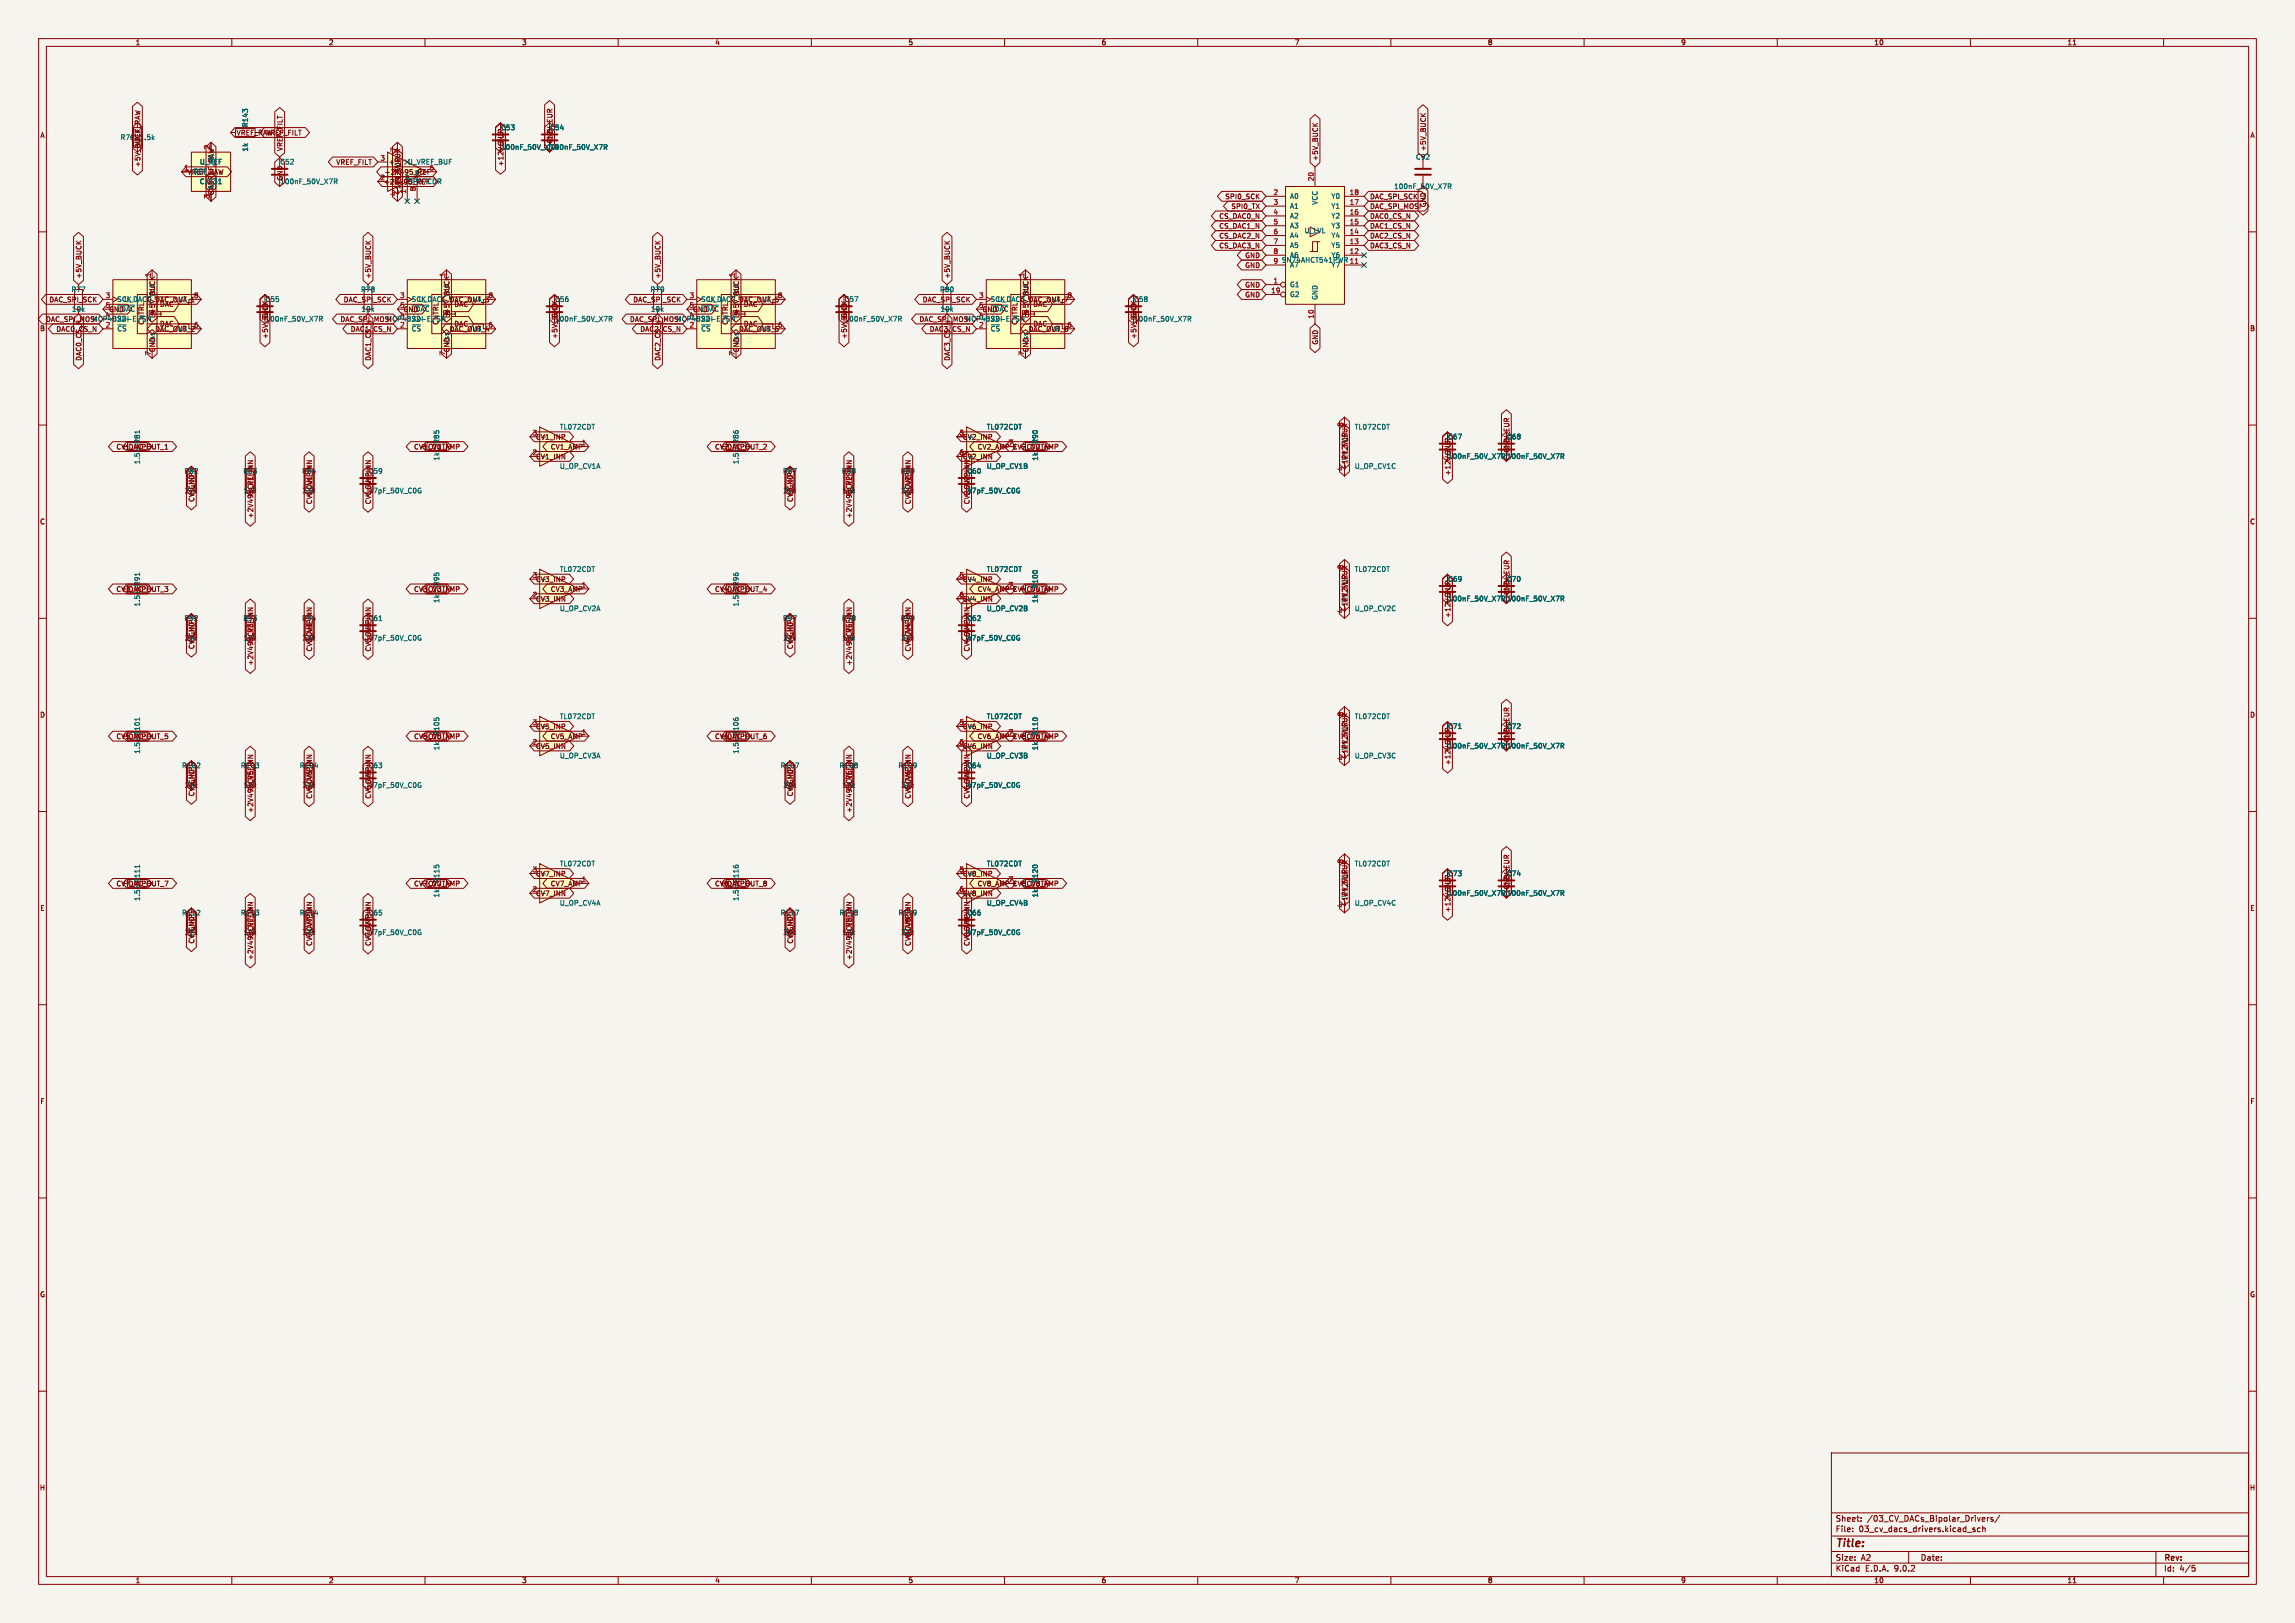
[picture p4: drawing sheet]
<svg xmlns="http://www.w3.org/2000/svg" width="594mm" height="420mm" viewBox="0 0 594 420" stroke-linecap="round" stroke-linejoin="round" font-family="sans-serif">
<defs><g id="words">
<text font-size="2.8" fill="#840000" x="475" y="400.9">Title:</text>
<g font-size="2.1" fill="#840000">
<text x="475" y="394">Sheet:</text>
<text x="483.2" y="394">/03_CV_DACs_Bipolar_Drivers/</text>
<text x="475" y="396.7">File:</text>
<text x="481.1" y="396.7">03_cv_dacs_drivers.kicad_sch</text>
<text x="475" y="406.9">KiCad</text>
<text x="475" y="404.1">Size:</text>
<text x="481.7" y="404.1">A2</text>
<text x="482.7" y="406.9">E.D.A.</text>
<text x="490.3" y="406.9">9.0.2</text>
<text x="497" y="404.1">Date:</text>
<text x="560" y="404.3">Rev:</text>
<text x="560" y="406.9">Id:</text>
<text x="564.1" y="406.9">4/5</text>
</g>
<g font-size="1.8" fill="#840000">
<text x="35" y="11.9">1</text>
<text x="85" y="11.9">2</text>
<text x="135" y="11.9">3</text>
<text x="185" y="11.9">4</text>
<text x="235" y="11.9">5</text>
<text x="285" y="11.9">6</text>
<text x="335" y="11.9">7</text>
<text x="385" y="11.9">8</text>
<text x="435" y="11.9">9</text>
<text x="485" y="11.9">10</text>
<text x="535" y="11.9">11</text>
<text x="10.3" y="35.9">A</text>
<text x="61.1" y="35.2">VREF_RAW</text>
<text x="68.7" y="35.2">VREF_FILT</text>
<text x="582.3" y="35.9">A</text>
<text x="36" y="36.4">1.5k</text>
<text x="36.5" y="37.9" transform="rotate(-90 36.5 37.9)">VREF_RAW</text>
<text x="73.3" y="39.2" transform="rotate(-90 73.3 39.2)">VREF_FILT</text>
<text x="102.6" y="39.4" transform="rotate(-90 102.6 39.4)">7</text>
<text x="143.2" y="37.9" transform="rotate(-90 143.2 37.9)">-12V_EUR</text>
<text x="341.3" y="41.8" transform="rotate(-90 341.3 41.8)">+5V_BUCK</text>
<text x="369.3" y="39.2" transform="rotate(-90 369.3 39.2)">+5V_BUCK</text>
<text x="36.5" y="43.4" transform="rotate(-90 36.5 43.4)">+5V_BUCK</text>
<text x="48.4" y="45.4">VREF_RAW</text>
<text x="72.4" y="42.8">C52</text>
<text x="73.3" y="46.8" transform="rotate(-90 73.3 46.8)">GND</text>
<text x="86.9" y="42.9">VREF_FILT</text>
<text x="99.2" y="47.9">+2V495_REF</text>
<text x="99.4" y="45.4">+2V495_REF</text>
<text x="100.5" y="47.9">-</text>
<text x="103.7" y="43.6" transform="rotate(-90 103.7 43.6)">V+</text>
<text x="105.4" y="47.9">OP07CDR</text>
<text x="111.1" y="44.2">6</text>
<text x="130.5" y="43.2" transform="rotate(-90 130.5 43.2)">+12V_EUR</text>
<text x="55.5" y="49" transform="rotate(-90 55.5 49)">AVREF_RAW</text>
<text x="103.7" y="48.1" transform="rotate(-90 103.7 48.1)">V-</text>
<text x="103.8" y="50.6" transform="rotate(-90 103.8 50.6)">-12V_EUR</text>
<text x="103.8" y="48.3" transform="rotate(-90 103.8 48.3)">+12V_EUR</text>
<text x="317" y="51.8">SPI0_SCK</text>
<text x="354.5" y="51.8">DAC_SPI_SCK</text>
<text x="369.3" y="53.8" transform="rotate(-90 369.3 53.8)">GND</text>
<text x="315.4" y="56.8">CS_DAC0_N</text>
<text x="315.4" y="59.4">CS_DAC1_N</text>
<text x="318.6" y="54.3">SPI0_TX</text>
<text x="354.5" y="54.3">DAC_SPI_MOSI</text>
<text x="354.5" y="56.8">DAC0_CS_N</text>
<text x="354.5" y="59.4">DAC1_CS_N</text>
<text x="315.4" y="61.9">CS_DAC2_N</text>
<text x="315.4" y="64.5">CS_DAC3_N</text>
<text x="354.5" y="61.9">DAC2_CS_N</text>
<text x="354.5" y="64.5">DAC3_CS_N</text>
<text x="322.2" y="67">GND</text>
<text x="322.2" y="69.5">GND</text>
<text x="21.3" y="72.2" transform="rotate(-90 21.3 72.2)">+5V_BUCK</text>
<text x="40.2" y="77" transform="rotate(-90 40.2 77)">Vdd</text>
<text x="50.1" y="77.2">8</text>
<text x="96.2" y="72.2" transform="rotate(-90 96.2 72.2)">+5V_BUCK</text>
<text x="116.4" y="77" transform="rotate(-90 116.4 77)">Vdd</text>
<text x="126.3" y="77.2">8</text>
<text x="171.1" y="72.2" transform="rotate(-90 171.1 72.2)">+5V_BUCK</text>
<text x="191.4" y="77" transform="rotate(-90 191.4 77)">Vdd</text>
<text x="201.2" y="77.2">8</text>
<text x="246.1" y="72.2" transform="rotate(-90 246.1 72.2)">+5V_BUCK</text>
<text x="266.3" y="77" transform="rotate(-90 266.3 77)">Vdd</text>
<text x="322.2" y="74.6">GND</text>
<text x="322.2" y="77.2">GND</text>
<text x="11.8" y="83.5">DAC_SPI_MOSI</text>
<text x="12.6" y="78.4">DAC_SPI_SCK</text>
<text x="23.7" y="83.4">MCP4822-E/SN</text>
<text x="27.2" y="79.8">5</text>
<text x="27.2" y="82.3">4</text>
<text x="28.1" y="81">GND</text>
<text x="32" y="78.3">U_DAC0 DAC_OUT_1</text>
<text x="40.3" y="81.5" transform="rotate(-90 40.3 81.5)">+5V_BUCK</text>
<text x="41.3" y="79.6">DAC</text>
<text x="46.1" y="78.3">VA</text>
<text x="68.6" y="78.3">C55</text>
<text x="69.5" y="82.4" transform="rotate(-90 69.5 82.4)">GND</text>
<text x="88" y="83.5">DAC_SPI_MOSI</text>
<text x="88.8" y="78.4">DAC_SPI_SCK</text>
<text x="99.9" y="83.4">MCP4822-E/SN</text>
<text x="103.4" y="79.8">5</text>
<text x="103.4" y="82.3">4</text>
<text x="104.3" y="81">GND</text>
<text x="108.2" y="78.3">U_DAC1 DAC_OUT_3</text>
<text x="116.5" y="81.5" transform="rotate(-90 116.5 81.5)">+5V_BUCK</text>
<text x="117.5" y="79.6">DAC</text>
<text x="122.3" y="78.3">VA</text>
<text x="143.5" y="78.3">C56</text>
<text x="144.5" y="82.4" transform="rotate(-90 144.5 82.4)">GND</text>
<text x="162.9" y="83.5">DAC_SPI_MOSI</text>
<text x="163.8" y="78.4">DAC_SPI_SCK</text>
<text x="174.9" y="83.4">MCP4822-E/SN</text>
<text x="178.4" y="79.8">5</text>
<text x="178.4" y="82.3">4</text>
<text x="179.2" y="81">GND</text>
<text x="183.2" y="78.3">U_DAC2 DAC_OUT_5</text>
<text x="191.5" y="81.5" transform="rotate(-90 191.5 81.5)">+5V_BUCK</text>
<text x="192.4" y="79.6">DAC</text>
<text x="197.3" y="78.3">VA</text>
<text x="218.4" y="78.3">C57</text>
<text x="219.4" y="82.4" transform="rotate(-90 219.4 82.4)">GND</text>
<text x="237.9" y="83.5">DAC_SPI_MOSI</text>
<text x="238.7" y="78.4">DAC_SPI_SCK</text>
<text x="249.8" y="83.4">MCP4822-E/SN</text>
<text x="253.3" y="79.8">5</text>
<text x="253.3" y="82.3">4</text>
<text x="254.2" y="81">GND</text>
<text x="258.1" y="78.3">U_DAC3 DAC_OUT_7</text>
<text x="266.4" y="81.5" transform="rotate(-90 266.4 81.5)">+5V_BUCK</text>
<text x="267.3" y="79.6">DAC</text>
<text x="272.2" y="78.3">VA</text>
<text x="293.4" y="78.3">C58</text>
<text x="294.3" y="82.4" transform="rotate(-90 294.3 82.4)">GND</text>
<text x="10.3" y="85.9">B</text>
<text x="14.5" y="86">DAC0_CS_N</text>
<text x="40" y="86">DAC_OUT_2</text>
<text x="40.2" y="89.2" transform="rotate(-90 40.2 89.2)">Vss</text>
<text x="41.3" y="84.7">DAC</text>
<text x="46" y="86">VB</text>
<text x="50.1" y="84.8">6</text>
<text x="69.5" y="87.8" transform="rotate(-90 69.5 87.8)">+5V_BUCK</text>
<text x="116.2" y="86">DAC_OUT_4</text>
<text x="116.4" y="89.2" transform="rotate(-90 116.4 89.2)">Vss</text>
<text x="117.5" y="84.7">DAC</text>
<text x="122.2" y="86">VB</text>
<text x="126.3" y="84.8">6</text>
<text x="144.5" y="87.8" transform="rotate(-90 144.5 87.8)">+5V_BUCK</text>
<text x="165.6" y="86">DAC2_CS_N</text>
<text x="191.2" y="86">DAC_OUT_6</text>
<text x="191.4" y="89.2" transform="rotate(-90 191.4 89.2)">Vss</text>
<text x="192.4" y="84.7">DAC</text>
<text x="197.1" y="86">VB</text>
<text x="201.2" y="84.8">6</text>
<text x="219.4" y="87.8" transform="rotate(-90 219.4 87.8)">+5V_BUCK</text>
<text x="240.5" y="86">DAC3_CS_N</text>
<text x="266.1" y="86">DAC_OUT_8</text>
<text x="266.3" y="89.2" transform="rotate(-90 266.3 89.2)">Vss</text>
<text x="267.3" y="84.7">DAC</text>
<text x="272" y="86">VB</text>
<text x="276.2" y="84.8">6</text>
<text x="294.3" y="87.8" transform="rotate(-90 294.3 87.8)">+5V_BUCK</text>
<text x="341.3" y="89.3" transform="rotate(-90 341.3 89.3)">GND</text>
<text x="582.3" y="85.9">B</text>
<text x="21.3" y="93.5" transform="rotate(-90 21.3 93.5)">DAC0_CS_N</text>
<text x="39.1" y="92.1" transform="rotate(-90 39.1 92.1)">7</text>
<text x="40.3" y="91.3" transform="rotate(-90 40.3 91.3)">GND</text>
<text x="96.2" y="93.5" transform="rotate(-90 96.2 93.5)">DAC1_CS_N</text>
<text x="115.3" y="92.1" transform="rotate(-90 115.3 92.1)">7</text>
<text x="116.5" y="91.3" transform="rotate(-90 116.5 91.3)">GND</text>
<text x="171.1" y="93.5" transform="rotate(-90 171.1 93.5)">DAC2_CS_N</text>
<text x="190.2" y="92.1" transform="rotate(-90 190.2 92.1)">7</text>
<text x="191.5" y="91.3" transform="rotate(-90 191.5 91.3)">GND</text>
<text x="246.1" y="93.5" transform="rotate(-90 246.1 93.5)">DAC3_CS_N</text>
<text x="265.2" y="92.1" transform="rotate(-90 265.2 92.1)">7</text>
<text x="266.4" y="91.3" transform="rotate(-90 266.4 91.3)">GND</text>
<text x="137.7" y="112.8">3</text>
<text x="138.6" y="114">CV1_INP</text>
<text x="139.8" y="113.9">+</text>
<text x="249.1" y="114">CV2_INP</text>
<text x="347.7" y="110.6" transform="rotate(-90 347.7 110.6)">8</text>
<text x="30" y="116.5">CV1_INP</text>
<text x="33.2" y="116.5">DAC_OUT_1</text>
<text x="36.4" y="115" transform="rotate(-90 36.4 115)">R81</text>
<text x="107" y="116.5">CV1_OUT</text>
<text x="110.6" y="116.5">CV1_AMP</text>
<text x="113.9" y="115" transform="rotate(-90 113.9 115)">R85</text>
<text x="137.7" y="117.9">2</text>
<text x="138.6" y="119.1">CV1_INN</text>
<text x="139.8" y="119">-</text>
<text x="142.4" y="116.5">CV1_AMP</text>
<text x="150.4" y="115.3">1</text>
<text x="184.9" y="116.5">CV2_INP</text>
<text x="188.1" y="116.5">DAC_OUT_2</text>
<text x="191.4" y="115" transform="rotate(-90 191.4 115)">R86</text>
<text x="250.3" y="119">-</text>
<text x="252.9" y="116.5">CV2_AMP CV2_OUT</text>
<text x="265.6" y="116.5">CV2_AMP</text>
<text x="348.8" y="119.3" transform="rotate(-90 348.8 119.3)">V-</text>
<text x="348.8" y="114.8" transform="rotate(-90 348.8 114.8)">V+</text>
<text x="348.9" y="119.4" transform="rotate(-90 348.9 119.4)">+12V_EUR</text>
<text x="390.8" y="118" transform="rotate(-90 390.8 118)">-12V_EUR</text>
<text x="47.6" y="122.8">R82</text>
<text x="62.8" y="122.8">R83</text>
<text x="78.1" y="122.8">R84</text>
<text x="95.3" y="122.8">C59</text>
<text x="202.5" y="122.8">R87</text>
<text x="217.8" y="122.8">R88</text>
<text x="233" y="122.8">R89</text>
<text x="348.9" y="121.8" transform="rotate(-90 348.9 121.8)">-12V_EUR</text>
<text x="375.6" y="123.2" transform="rotate(-90 375.6 123.2)">+12V_EUR</text>
<text x="47.7" y="127.9">22k</text>
<text x="50.5" y="130" transform="rotate(-90 50.5 130)">CV1_INP</text>
<text x="50.5" y="126.8" transform="rotate(-90 50.5 126.8)">GND</text>
<text x="62.9" y="127.9">10k</text>
<text x="65.7" y="126.8" transform="rotate(-90 65.7 126.8)">CV1_INN</text>
<text x="78.2" y="127.9">33k</text>
<text x="81" y="130.6" transform="rotate(-90 81 130.6)">CV1_AMP</text>
<text x="81" y="126.8" transform="rotate(-90 81 126.8)">CV1_INN</text>
<text x="96.2" y="130.6" transform="rotate(-90 96.2 130.6)">CV1_AMP</text>
<text x="96.2" y="126.8" transform="rotate(-90 96.2 126.8)">CV1_INN</text>
<text x="202.6" y="127.9">22k</text>
<text x="205.4" y="130" transform="rotate(-90 205.4 130)">CV2_INP</text>
<text x="205.4" y="126.8" transform="rotate(-90 205.4 126.8)">GND</text>
<text x="217.9" y="127.9">10k</text>
<text x="220.7" y="126.8" transform="rotate(-90 220.7 126.8)">CV2_INN</text>
<text x="233.1" y="127.9">33k</text>
<text x="235.9" y="130.6" transform="rotate(-90 235.9 130.6)">CV2_AMP</text>
<text x="235.9" y="126.8" transform="rotate(-90 235.9 126.8)">CV2_INN</text>
<text x="251.1" y="130.6" transform="rotate(-90 251.1 130.6)">CV2_AMP</text>
<text x="251.1" y="126.8" transform="rotate(-90 251.1 126.8)">CV2_INN</text>
<text x="10.3" y="135.9">C</text>
<text x="65.7" y="134.3" transform="rotate(-90 65.7 134.3)">+2V495_REF</text>
<text x="220.7" y="134.3" transform="rotate(-90 220.7 134.3)">+2V495_REF</text>
<text x="582.3" y="135.9">C</text>
<text x="137.7" y="149.6">3</text>
<text x="347.7" y="147.4" transform="rotate(-90 347.7 147.4)">8</text>
<text x="30" y="153.4">CV3_INP</text>
<text x="33.2" y="153.4">DAC_OUT_3</text>
<text x="36.4" y="151.8" transform="rotate(-90 36.4 151.8)">R91</text>
<text x="107" y="153.4">CV3_OUT</text>
<text x="110.6" y="153.4">CV3_AMP</text>
<text x="113.9" y="151.8" transform="rotate(-90 113.9 151.8)">R95</text>
<text x="137.7" y="154.7">2</text>
<text x="138.6" y="155.9">CV3_INN</text>
<text x="138.6" y="150.8">CV3_INP</text>
<text x="139.8" y="150.7">+</text>
<text x="139.8" y="155.8">-</text>
<text x="142.4" y="153.4">CV3_AMP</text>
<text x="150.4" y="152.1">1</text>
<text x="184.9" y="153.4">CV4_INP</text>
<text x="188.1" y="153.4">DAC_OUT_4</text>
<text x="191.4" y="151.8" transform="rotate(-90 191.4 151.8)">R96</text>
<text x="249.1" y="150.8">CV4_INP</text>
<text x="250.3" y="155.8">-</text>
<text x="252.9" y="153.4">CV4_AMP CV4_OUT</text>
<text x="265.6" y="153.4">CV4_AMP</text>
<text x="348.8" y="151.6" transform="rotate(-90 348.8 151.6)">V+</text>
<text x="390.8" y="154.8" transform="rotate(-90 390.8 154.8)">-12V_EUR</text>
<text x="47.6" y="160.9">R92</text>
<text x="62.8" y="160.9">R93</text>
<text x="78.1" y="160.9">R94</text>
<text x="95.3" y="160.9">C61</text>
<text x="202.5" y="160.9">R97</text>
<text x="217.8" y="160.9">R98</text>
<text x="233" y="160.9">R99</text>
<text x="348.8" y="156.1" transform="rotate(-90 348.8 156.1)">V-</text>
<text x="348.9" y="158.6" transform="rotate(-90 348.9 158.6)">-12V_EUR</text>
<text x="348.9" y="156.2" transform="rotate(-90 348.9 156.2)">+12V_EUR</text>
<text x="375.6" y="160" transform="rotate(-90 375.6 160)">+12V_EUR</text>
<text x="47.7" y="166">22k</text>
<text x="50.5" y="164.9" transform="rotate(-90 50.5 164.9)">GND</text>
<text x="62.9" y="166">10k</text>
<text x="65.7" y="164.9" transform="rotate(-90 65.7 164.9)">CV3_INN</text>
<text x="78.2" y="166">33k</text>
<text x="81" y="164.9" transform="rotate(-90 81 164.9)">CV3_INN</text>
<text x="96.2" y="164.9" transform="rotate(-90 96.2 164.9)">CV3_INN</text>
<text x="202.6" y="166">22k</text>
<text x="205.4" y="164.9" transform="rotate(-90 205.4 164.9)">GND</text>
<text x="217.9" y="166">10k</text>
<text x="220.7" y="164.9" transform="rotate(-90 220.7 164.9)">CV4_INN</text>
<text x="233.1" y="166">33k</text>
<text x="235.9" y="164.9" transform="rotate(-90 235.9 164.9)">CV4_INN</text>
<text x="251.1" y="164.9" transform="rotate(-90 251.1 164.9)">CV4_INN</text>
<text x="50.5" y="168.1" transform="rotate(-90 50.5 168.1)">CV3_INP</text>
<text x="65.7" y="172.4" transform="rotate(-90 65.7 172.4)">+2V495_REF</text>
<text x="81" y="168.7" transform="rotate(-90 81 168.7)">CV3_AMP</text>
<text x="96.2" y="168.7" transform="rotate(-90 96.2 168.7)">CV3_AMP</text>
<text x="205.4" y="168.1" transform="rotate(-90 205.4 168.1)">CV4_INP</text>
<text x="220.7" y="172.4" transform="rotate(-90 220.7 172.4)">+2V495_REF</text>
<text x="235.9" y="168.7" transform="rotate(-90 235.9 168.7)">CV4_AMP</text>
<text x="251.1" y="168.7" transform="rotate(-90 251.1 168.7)">CV4_AMP</text>
<text x="10.3" y="185.9">D</text>
<text x="347.7" y="185.5" transform="rotate(-90 347.7 185.5)">8</text>
<text x="582.3" y="185.9">D</text>
<text x="30" y="191.5">CV5_INP</text>
<text x="33.2" y="191.5">DAC_OUT_5</text>
<text x="36.4" y="190.5" transform="rotate(-90 36.4 190.5)">R101</text>
<text x="107" y="191.5">CV5_OUT</text>
<text x="110.6" y="191.5">CV5_AMP</text>
<text x="113.9" y="190.5" transform="rotate(-90 113.9 190.5)">R105</text>
<text x="137.7" y="187.7">3</text>
<text x="138.6" y="188.9">CV5_INP</text>
<text x="139.8" y="188.8">+</text>
<text x="142.4" y="191.5">CV5_AMP</text>
<text x="150.4" y="190.2">1</text>
<text x="184.9" y="191.5">CV6_INP</text>
<text x="188.1" y="191.5">DAC_OUT_6</text>
<text x="191.4" y="190.5" transform="rotate(-90 191.4 190.5)">R106</text>
<text x="249.1" y="188.9">CV6_INP</text>
<text x="252.9" y="191.5">CV6_AMP CV6_OUT</text>
<text x="265.6" y="191.5">CV6_AMP</text>
<text x="348.8" y="189.7" transform="rotate(-90 348.8 189.7)">V+</text>
<text x="137.7" y="192.8">2</text>
<text x="138.6" y="194">CV5_INN</text>
<text x="139.8" y="193.9">-</text>
<text x="250.3" y="193.9">-</text>
<text x="348.8" y="194.2" transform="rotate(-90 348.8 194.2)">V-</text>
<text x="348.9" y="196.7" transform="rotate(-90 348.9 196.7)">-12V_EUR</text>
<text x="348.9" y="194.3" transform="rotate(-90 348.9 194.3)">+12V_EUR</text>
<text x="390.8" y="192.9" transform="rotate(-90 390.8 192.9)">-12V_EUR</text>
<text x="50.5" y="203" transform="rotate(-90 50.5 203)">GND</text>
<text x="62.2" y="199">R103</text>
<text x="65.7" y="203" transform="rotate(-90 65.7 203)">CV5_INN</text>
<text x="77.5" y="199">R104</text>
<text x="81" y="203" transform="rotate(-90 81 203)">CV5_INN</text>
<text x="95.3" y="199">C63</text>
<text x="96.2" y="203" transform="rotate(-90 96.2 203)">CV5_INN</text>
<text x="205.4" y="203" transform="rotate(-90 205.4 203)">GND</text>
<text x="217.2" y="199">R108</text>
<text x="220.7" y="203" transform="rotate(-90 220.7 203)">CV6_INN</text>
<text x="232.4" y="199">R109</text>
<text x="235.9" y="203" transform="rotate(-90 235.9 203)">CV6_INN</text>
<text x="251.1" y="203" transform="rotate(-90 251.1 203)">CV6_INN</text>
<text x="375.6" y="198.1" transform="rotate(-90 375.6 198.1)">+12V_EUR</text>
<text x="47.7" y="204.1">22k</text>
<text x="50.5" y="206.2" transform="rotate(-90 50.5 206.2)">CV5_INP</text>
<text x="62.9" y="204.1">10k</text>
<text x="78.2" y="204.1">33k</text>
<text x="81" y="206.8" transform="rotate(-90 81 206.8)">CV5_AMP</text>
<text x="96.2" y="206.8" transform="rotate(-90 96.2 206.8)">CV5_AMP</text>
<text x="202.6" y="204.1">22k</text>
<text x="205.4" y="206.2" transform="rotate(-90 205.4 206.2)">CV6_INP</text>
<text x="217.9" y="204.1">10k</text>
<text x="233.1" y="204.1">33k</text>
<text x="235.9" y="206.8" transform="rotate(-90 235.9 206.8)">CV6_AMP</text>
<text x="251.1" y="206.8" transform="rotate(-90 251.1 206.8)">CV6_AMP</text>
<text x="65.7" y="210.5" transform="rotate(-90 65.7 210.5)">+2V495_REF</text>
<text x="220.7" y="210.5" transform="rotate(-90 220.7 210.5)">+2V495_REF</text>
<text x="137.7" y="225.8">3</text>
<text x="138.6" y="227">CV7_INP</text>
<text x="139.8" y="226.9">+</text>
<text x="249.1" y="227">CV8_INP</text>
<text x="347.7" y="223.6" transform="rotate(-90 347.7 223.6)">8</text>
<text x="348.8" y="227.8" transform="rotate(-90 348.8 227.8)">V+</text>
<text x="30" y="229.6">CV7_INP</text>
<text x="33.2" y="229.6">DAC_OUT_7</text>
<text x="36.4" y="228.6" transform="rotate(-90 36.4 228.6)">R111</text>
<text x="107" y="229.6">CV7_OUT</text>
<text x="110.6" y="229.6">CV7_AMP</text>
<text x="113.9" y="228.6" transform="rotate(-90 113.9 228.6)">R115</text>
<text x="137.7" y="230.9">2</text>
<text x="138.6" y="232.1">CV7_INN</text>
<text x="139.8" y="232">-</text>
<text x="142.4" y="229.6">CV7_AMP</text>
<text x="150.4" y="228.3">1</text>
<text x="184.9" y="229.6">CV8_INP</text>
<text x="188.1" y="229.6">DAC_OUT_8</text>
<text x="191.4" y="228.6" transform="rotate(-90 191.4 228.6)">R116</text>
<text x="250.3" y="232">-</text>
<text x="252.9" y="229.6">CV8_AMP CV8_OUT</text>
<text x="265.6" y="229.6">CV8_AMP</text>
<text x="348.8" y="232.3" transform="rotate(-90 348.8 232.3)">V-</text>
<text x="348.9" y="232.4" transform="rotate(-90 348.9 232.4)">+12V_EUR</text>
<text x="390.8" y="231" transform="rotate(-90 390.8 231)">-12V_EUR</text>
<text x="10.3" y="235.9">E</text>
<text x="62.2" y="237.1">R113</text>
<text x="77.5" y="237.1">R114</text>
<text x="95.3" y="237.1">C65</text>
<text x="217.2" y="237.1">R118</text>
<text x="232.4" y="237.1">R119</text>
<text x="348.9" y="234.8" transform="rotate(-90 348.9 234.8)">-12V_EUR</text>
<text x="375.6" y="236.2" transform="rotate(-90 375.6 236.2)">+12V_EUR</text>
<text x="582.3" y="235.9">E</text>
<text x="47.7" y="242.2">22k</text>
<text x="50.5" y="244.3" transform="rotate(-90 50.5 244.3)">CV7_INP</text>
<text x="50.5" y="241.1" transform="rotate(-90 50.5 241.1)">GND</text>
<text x="62.9" y="242.2">10k</text>
<text x="65.7" y="241.1" transform="rotate(-90 65.7 241.1)">CV7_INN</text>
<text x="78.2" y="242.2">33k</text>
<text x="81" y="244.9" transform="rotate(-90 81 244.9)">CV7_AMP</text>
<text x="81" y="241.1" transform="rotate(-90 81 241.1)">CV7_INN</text>
<text x="96.2" y="244.9" transform="rotate(-90 96.2 244.9)">CV7_AMP</text>
<text x="96.2" y="241.1" transform="rotate(-90 96.2 241.1)">CV7_INN</text>
<text x="202.6" y="242.2">22k</text>
<text x="205.4" y="244.3" transform="rotate(-90 205.4 244.3)">CV8_INP</text>
<text x="205.4" y="241.1" transform="rotate(-90 205.4 241.1)">GND</text>
<text x="217.9" y="242.2">10k</text>
<text x="220.7" y="241.1" transform="rotate(-90 220.7 241.1)">CV8_INN</text>
<text x="233.1" y="242.2">33k</text>
<text x="235.9" y="244.9" transform="rotate(-90 235.9 244.9)">CV8_AMP</text>
<text x="235.9" y="241.1" transform="rotate(-90 235.9 241.1)">CV8_INN</text>
<text x="251.1" y="244.9" transform="rotate(-90 251.1 244.9)">CV8_AMP</text>
<text x="251.1" y="241.1" transform="rotate(-90 251.1 241.1)">CV8_INN</text>
<text x="65.7" y="248.6" transform="rotate(-90 65.7 248.6)">+2V495_REF</text>
<text x="220.7" y="248.6" transform="rotate(-90 220.7 248.6)">+2V495_REF</text>
<text x="10.3" y="285.9">F</text>
<text x="582.3" y="285.9">F</text>
<text x="10.3" y="335.9">G</text>
<text x="582.3" y="335.9">G</text>
<text x="10.2" y="385.9">H</text>
<text x="582.2" y="385.9">H</text>
<text x="35" y="409.9">1</text>
<text x="85" y="409.9">2</text>
<text x="135" y="409.9">3</text>
<text x="185" y="409.9">4</text>
<text x="235" y="409.9">5</text>
<text x="285" y="409.9">6</text>
<text x="335" y="409.9">7</text>
<text x="385" y="409.9">8</text>
<text x="435" y="409.9">9</text>
<text x="485" y="409.9">10</text>
<text x="535" y="409.9">11</text>
</g>
<g font-size="1.8" fill="#006464">
<text x="64.4" y="33" transform="rotate(-90 64.4 33)">R143</text>
<text x="129.5" y="33.9">C53</text>
<text x="142.2" y="33.9">C54</text>
<text x="31.1" y="36.4">R76</text>
<text x="55.5" y="41.4" transform="rotate(-90 55.5 41.4)">K</text>
<text x="64.4" y="39.3" transform="rotate(-90 64.4 39.3)">1k</text>
<text x="129.5" y="39">100nF_50V_X7R</text>
<text x="130.5" y="37.9" transform="rotate(-90 130.5 37.9)">GND</text>
<text x="142.2" y="39">100nF_50V_X7R</text>
<text x="143.2" y="37.3" transform="rotate(-90 143.2 37.3)">GND</text>
<text x="366.4" y="41.5">C92</text>
<text x="50" y="45.3">REF</text>
<text x="51.6" y="47.9">CJ431</text>
<text x="51.6" y="42.8">U_REF</text>
<text x="72.4" y="47.9">100nF_50V_X7R</text>
<text x="100.5" y="42.8">+</text>
<text x="105.4" y="42.8">U_VREF_BUF</text>
<text x="55.5" y="49" transform="rotate(-90 55.5 49)">A</text>
<text x="55.6" y="50.6" transform="rotate(-90 55.6 50.6)">GND</text>
<text x="333.8" y="51.7">A0</text>
<text x="341.2" y="53.1" transform="rotate(-90 341.2 53.1)">VCC</text>
<text x="344.5" y="51.7">Y0</text>
<text x="360.7" y="49.1">100nF_50V_X7R</text>
<text x="333.8" y="54.2">A1</text>
<text x="333.8" y="56.7">A2</text>
<text x="333.8" y="59.3">A3</text>
<text x="344.5" y="54.2">Y1</text>
<text x="344.5" y="56.7">Y2</text>
<text x="344.5" y="59.3">Y3</text>
<text x="333.8" y="61.8">A4</text>
<text x="333.8" y="64.4">A5</text>
<text x="337.5" y="60.6">U_LVL</text>
<text x="344.5" y="61.8">Y4</text>
<text x="344.5" y="64.4">Y5</text>
<text x="329.5" y="68.3">9 SN74AHCT541PWR</text>
<text x="333.8" y="66.9">A6</text>
<text x="333.8" y="69.4">A7</text>
<text x="344.5" y="66.9">Y6</text>
<text x="344.5" y="69.4">Y7</text>
<text x="18.4" y="75.8">R77</text>
<text x="93.3" y="75.8">R78</text>
<text x="168.2" y="75.8">R79</text>
<text x="243.2" y="75.8">R80</text>
<text x="333.8" y="74.5">G1</text>
<text x="333.8" y="77.1">G2</text>
<text x="341.2" y="77.7" transform="rotate(-90 341.2 77.7)">GND</text>
<text x="18.5" y="80.9">10k</text>
<text x="30.2" y="78.3">SCK</text>
<text x="30.2" y="80.9">~{LDAC}</text>
<text x="30.2" y="83.4">SDI</text>
<text x="68.6" y="83.4">100nF_50V_X7R</text>
<text x="93.4" y="80.9">10k</text>
<text x="106.4" y="78.3">SCK</text>
<text x="106.4" y="80.9">~{LDAC}</text>
<text x="106.4" y="83.4">SDI</text>
<text x="143.5" y="83.4">100nF_50V_X7R</text>
<text x="168.4" y="80.9">10k</text>
<text x="181.4" y="78.3">SCK</text>
<text x="181.4" y="80.9">~{LDAC}</text>
<text x="181.4" y="83.4">SDI</text>
<text x="218.4" y="83.4">100nF_50V_X7R</text>
<text x="243.3" y="80.9">10k</text>
<text x="256.3" y="78.3">SCK</text>
<text x="256.3" y="80.9">~{LDAC}</text>
<text x="256.3" y="83.4">SDI</text>
<text x="293.4" y="83.4">100nF_50V_X7R</text>
<text x="30.2" y="86">~{CS}</text>
<text x="37.5" y="84.2" transform="rotate(-90 37.5 84.2)">CNTRL</text>
<text x="106.4" y="86">~{CS}</text>
<text x="113.7" y="84.2" transform="rotate(-90 113.7 84.2)">CNTRL</text>
<text x="181.4" y="86">~{CS}</text>
<text x="188.6" y="84.2" transform="rotate(-90 188.6 84.2)">CNTRL</text>
<text x="256.3" y="86">~{CS}</text>
<text x="263.5" y="84.2" transform="rotate(-90 263.5 84.2)">CNTRL</text>
<text x="144.8" y="111.4">TL072CDT</text>
<text x="250.3" y="113.9">+</text>
<text x="255.3" y="111.4">TL072CDT</text>
<text x="350.5" y="111.4">TL072CDT</text>
<text x="374.7" y="113.9">C67</text>
<text x="389.9" y="113.9">C68</text>
<text x="113.9" y="119.3" transform="rotate(-90 113.9 119.3)">1k</text>
<text x="249.1" y="119.1">CV2_INN</text>
<text x="268.8" y="119.3" transform="rotate(-90 268.8 119.3)">1k</text>
<text x="268.8" y="115" transform="rotate(-90 268.8 115)">R90</text>
<text x="374.7" y="119">100nF_50V_X7R</text>
<text x="375.6" y="118" transform="rotate(-90 375.6 118)">GND</text>
<text x="389.9" y="119">100nF_50V_X7R</text>
<text x="390.8" y="117.3" transform="rotate(-90 390.8 117.3)">GND</text>
<text x="36.4" y="120.2" transform="rotate(-90 36.4 120.2)">1.5k</text>
<text x="144.8" y="121.5">U_OP_CV1A</text>
<text x="191.4" y="120.2" transform="rotate(-90 191.4 120.2)">1.5k</text>
<text x="250.2" y="122.8">C60</text>
<text x="255.3" y="121.5">U_OP_CV1B</text>
<text x="350.5" y="121.5">U_OP_CV1C</text>
<text x="95.3" y="127.9">47pF_50V_C0G</text>
<text x="250.2" y="127.9">47pF_50V_C0G</text>
<text x="144.8" y="148.2">TL072CDT</text>
<text x="255.3" y="148.2">TL072CDT</text>
<text x="350.5" y="148.2">TL072CDT</text>
<text x="249.1" y="155.9">CV4_INN</text>
<text x="250.3" y="150.7">+</text>
<text x="268.8" y="152.4" transform="rotate(-90 268.8 152.4)">R100</text>
<text x="374.7" y="155.8">100nF_50V_X7R</text>
<text x="374.7" y="150.7">C69</text>
<text x="375.6" y="154.8" transform="rotate(-90 375.6 154.8)">GND</text>
<text x="389.9" y="155.8">100nF_50V_X7R</text>
<text x="389.9" y="150.7">C70</text>
<text x="390.8" y="154.1" transform="rotate(-90 390.8 154.1)">GND</text>
<text x="36.4" y="157.1" transform="rotate(-90 36.4 157.1)">1.5k</text>
<text x="113.9" y="156.2" transform="rotate(-90 113.9 156.2)">1k</text>
<text x="144.8" y="158.3">U_OP_CV2A</text>
<text x="191.4" y="157.1" transform="rotate(-90 191.4 157.1)">1.5k</text>
<text x="250.2" y="160.9">C62</text>
<text x="255.3" y="158.3">U_OP_CV2B</text>
<text x="268.8" y="156.2" transform="rotate(-90 268.8 156.2)">1k</text>
<text x="350.5" y="158.3">U_OP_CV2C</text>
<text x="95.3" y="166">47pF_50V_C0G</text>
<text x="250.2" y="166">47pF_50V_C0G</text>
<text x="144.8" y="186.3">TL072CDT</text>
<text x="250.3" y="188.8">+</text>
<text x="255.3" y="186.3">TL072CDT</text>
<text x="268.8" y="190.5" transform="rotate(-90 268.8 190.5)">R110</text>
<text x="350.5" y="186.3">TL072CDT</text>
<text x="374.7" y="188.8">C71</text>
<text x="389.9" y="188.8">C72</text>
<text x="36.4" y="195.2" transform="rotate(-90 36.4 195.2)">1.5k</text>
<text x="113.9" y="194.3" transform="rotate(-90 113.9 194.3)">1k</text>
<text x="144.8" y="196.4">U_OP_CV3A</text>
<text x="191.4" y="195.2" transform="rotate(-90 191.4 195.2)">1.5k</text>
<text x="249.1" y="194">CV6_INN</text>
<text x="255.3" y="196.4">U_OP_CV3B</text>
<text x="268.8" y="194.3" transform="rotate(-90 268.8 194.3)">1k</text>
<text x="350.5" y="196.4">U_OP_CV3C</text>
<text x="374.7" y="193.9">100nF_50V_X7R</text>
<text x="375.6" y="192.9" transform="rotate(-90 375.6 192.9)">GND</text>
<text x="389.9" y="193.9">100nF_50V_X7R</text>
<text x="390.8" y="192.2" transform="rotate(-90 390.8 192.2)">GND</text>
<text x="47" y="199">R102</text>
<text x="201.9" y="199">R107</text>
<text x="250.2" y="199">C64</text>
<text x="95.3" y="204.1">47pF_50V_C0G</text>
<text x="250.2" y="204.1">47pF_50V_C0G</text>
<text x="144.8" y="224.4">TL072CDT</text>
<text x="250.3" y="226.9">+</text>
<text x="255.3" y="224.4">TL072CDT</text>
<text x="350.5" y="224.4">TL072CDT</text>
<text x="374.7" y="226.9">C73</text>
<text x="389.9" y="226.9">C74</text>
<text x="36.4" y="233.3" transform="rotate(-90 36.4 233.3)">1.5k</text>
<text x="113.9" y="232.4" transform="rotate(-90 113.9 232.4)">1k</text>
<text x="191.4" y="233.3" transform="rotate(-90 191.4 233.3)">1.5k</text>
<text x="249.1" y="232.1">CV8_INN</text>
<text x="268.8" y="232.4" transform="rotate(-90 268.8 232.4)">1k</text>
<text x="268.8" y="228.6" transform="rotate(-90 268.8 228.6)">R120</text>
<text x="374.7" y="232">100nF_50V_X7R</text>
<text x="375.6" y="231" transform="rotate(-90 375.6 231)">GND</text>
<text x="389.9" y="232">100nF_50V_X7R</text>
<text x="390.8" y="230.3" transform="rotate(-90 390.8 230.3)">GND</text>
<text x="47" y="237.1">R112</text>
<text x="144.8" y="234.5">U_OP_CV4A</text>
<text x="201.9" y="237.1">R117</text>
<text x="250.2" y="237.1">C66</text>
<text x="255.3" y="234.5">U_OP_CV4B</text>
<text x="350.5" y="234.5">U_OP_CV4C</text>
<text x="95.3" y="242.2">47pF_50V_C0G</text>
<text x="250.2" y="242.2">47pF_50V_C0G</text>
</g>
<g font-size="1.8" fill="#a90000">
<text x="54.4" y="38.8" transform="rotate(-90 54.4 38.8)">2</text>
<text x="98.4" y="41.7">3</text>
<text x="47.6" y="44.2">1</text>
<text x="98.4" y="46.7">2</text>
<text x="340.1" y="47" transform="rotate(-90 340.1 47)">20</text>
<text x="54.4" y="51.5" transform="rotate(-90 54.4 51.5)">3</text>
<text x="102.6" y="50.9" transform="rotate(-90 102.6 50.9)">4</text>
<text x="105.2" y="50.2" transform="rotate(-90 105.2 50.2)">1</text>
<text x="107.7" y="49.6" transform="rotate(-90 107.7 49.6)">8</text>
<text x="329.5" y="50.5">2</text>
<text x="329.5" y="53.1">3</text>
<text x="349.2" y="50.5">18</text>
<text x="349.2" y="53.1">17</text>
<text x="329.5" y="55.6">4</text>
<text x="329.5" y="58.2">5</text>
<text x="349.2" y="55.6">16</text>
<text x="349.2" y="58.2">15</text>
<text x="329.5" y="60.7">6</text>
<text x="329.5" y="63.2">7</text>
<text x="329.5" y="65.8">8</text>
<text x="349.2" y="60.7">14</text>
<text x="349.2" y="63.2">13</text>
<text x="349.2" y="65.8">12</text>
<text x="39.1" y="71.8" transform="rotate(-90 39.1 71.8)">1</text>
<text x="115.3" y="71.8" transform="rotate(-90 115.3 71.8)">1</text>
<text x="190.2" y="71.8" transform="rotate(-90 190.2 71.8)">1</text>
<text x="265.2" y="71.8" transform="rotate(-90 265.2 71.8)">1</text>
<text x="349.2" y="68.3">11</text>
<text x="27.2" y="77.2">3</text>
<text x="103.4" y="77.2">3</text>
<text x="178.4" y="77.2">3</text>
<text x="253.3" y="77.2">3</text>
<text x="276.2" y="77.2">8</text>
<text x="328.9" y="75.9">19</text>
<text x="329.5" y="73.4">1</text>
<text x="340.1" y="82.6" transform="rotate(-90 340.1 82.6)">10</text>
<text x="27.2" y="84.8">2</text>
<text x="103.4" y="84.8">2</text>
<text x="178.4" y="84.8">2</text>
<text x="253.3" y="84.8">2</text>
<text x="248.2" y="112.8">5</text>
<text x="248.2" y="117.9">6</text>
<text x="260.9" y="115.3">7</text>
<text x="347.7" y="122" transform="rotate(-90 347.7 122)">4</text>
<text x="248.2" y="149.6">5</text>
<text x="248.2" y="154.7">6</text>
<text x="260.9" y="152.1">7</text>
<text x="347.7" y="158.8" transform="rotate(-90 347.7 158.8)">4</text>
<text x="248.2" y="187.7">5</text>
<text x="260.9" y="190.2">7</text>
<text x="248.2" y="192.8">6</text>
<text x="347.7" y="196.9" transform="rotate(-90 347.7 196.9)">4</text>
<text x="248.2" y="225.8">5</text>
<text x="248.2" y="230.9">6</text>
<text x="260.9" y="228.3">7</text>
<text x="347.7" y="235" transform="rotate(-90 347.7 235)">4</text>
</g>
<text font-size=".7" fill="#840000" x="105.9" y="46.9" transform="rotate(-90 105.9 46.9)">VOS</text>
<text font-size=".7" fill="#006464" x="108.4" y="45.6" transform="rotate(-90 108.4 45.6)">VOS</text>
</g></defs>
<path d="M0 0h594v420h-594z" fill="#f5f4ef" stroke="#f5f4ef" stroke-width=".26"/>
<g fill="none" stroke="#840000" stroke-width=".26">
<path d="M10 10h574v400h-574zM12 12h570v396h-570zM60 10v2M110 10v2M160 10v2M210 10v2M260 10v2M310 10v2M360 10v2M410 10v2M460 10v2M510 10v2"/>
<path d="M536.6 11.6h.7M560 10v2M10 60h2M582 60h2M10 110h2M582 110h2M10 160h2M582 160h2M110.5 189.5h5.1v2h-5.1zM10 210h2M582 210h2M63.8 236.2h2v5.1h-2z"/>
<path d="M79 236.2h2v5.1h-2zM110.5 227.6h5.1v2h-5.1zM203.5 236.2h2v5.1h-2zM204.5 235v1.2M10 260h2M582 260h2M10 310h2M582 310h2M10 360h2M474 376h108v32h-108zM582 360h2M474 397.5h108"/>
<path d="M474 391.5h108M479.5 396.2v.2M479.5 395.4v.2M481.7 393.5v.2M481.7 392.7v.2M509.2 396.5h1.1M511.2 395.4h-.4l-.2 .2 .1 .2 .5 .1v.4h-.6M512.5 395.4h-.4l-.3 .3 .2 .6h.5M513.2 395.5l.5-.1 .1 1M513.2 394.9v1.5M513.5 392.7l.2 .3-.7 .2M513.7 393.6l-.2 .1"/>
<path d="M514.4 392.7v1M514.8 392.7l-.4 .3M515.8 392.7h-.3l-.3 .2 .1 .2 .5 .1v.4h-.6M517.6 392.1l-1.3 1.9M60 408v2M110 408v2M160 408v2M210 408v2M260 408v2M310 408v2M360 408v2M410 408v2"/>
<path d="M460 408v2M474 404.5h108M474 401.5h108M494 401.5v3M510 408v2M536.6 409.6h.7M558 401.5v6.5M560 408v2M567.4 405.1h.7M567.5 405.6h.4l.3 .3-.2 .6-.5 .1"/>
</g>
<path d="M108.4 202.6h.5M108.7 203.2h.3v.5h-.6M81.5 236.4h.8M205.9 235.5h.8l-.5 1.3M108.4 240.7h.5M108.7 241.3h.3v.5h-.6" fill="none" stroke="#006464" stroke-width=".26"/>
<path d="M93.2 199.9h4.1M93.2 201.4h4.1M93.2 238h4.1M93.2 239.5h4.1" fill="none" stroke="#840000" stroke-width=".51"/>
<path d="M139.7 147.3l10.2 5.1-10.2 5.1z" fill="#ffffc2"/>
<g fill="none" stroke="#840000" stroke-width=".26">
<path d="M137.2 149.9h2.5M137.2 154.9h2.5M139.7 147.3l10.2 5.1-10.2 5.1zM149.9 152.4h2.5M188 151.4h5v2h-5zM204.5 158.8v1.2M203.5 160h2v5.1h-2zM188 189.5h5v2h-5zM203.5 198.1h2v5.1h-2zM204.5 196.9v1.2M48.5 236.2h2v5.1h-2zM49.5 235v1.2"/>
<path d="M188 227.6h5v2h-5z"/>
</g>
<path d="M205.9 197.4h.8l-.5 1.3" fill="none" stroke="#006464" stroke-width=".26"/>
<path d="M139.7 185.4l10.2 5.1-10.2 5.1z" fill="#ffffc2"/>
<path d="M137.2 188h2.5M137.2 193h2.5M139.7 185.4l10.2 5.1-10.2 5.1zM149.9 190.5h2.5" fill="none" stroke="#840000" stroke-width=".26"/>
<path d="M139.7 223.5l10.2 5.1-10.2 5.1z" fill="#ffffc2"/>
<g fill="none" stroke="#840000" stroke-width=".26">
<path d="M33 114.6h5.1v2h-5.1zM110.5 114.6h5.1v2h-5.1zM48.5 121.9h2v5.1h-2zM49.5 120.7v1.2M79 121.9h2v5.1h-2zM33 151.4h5.1v2h-5.1zM49.5 158.8v1.2M265.4 151.4h5.1v2h-5.1zM48.5 160h2v5.1h-2zM63.8 160h2v5.1h-2zM79 160h2v5.1h-2zM137.2 226.1h2.5"/>
<path d="M137.2 231.1h2.5M139.7 223.5l10.2 5.1-10.2 5.1zM149.9 228.6h2.5"/>
</g>
<path d="M93.2 123.7h4.1M93.2 125.2h4.1M248.2 161.8h4M248.2 163.3h4" fill="none" stroke="#840000" stroke-width=".51"/>
<path d="M36.1 111.4v.8M108.4 126.4h.5M108.7 127h.3v.5h-.6M36.1 148.3v.7M263.4 164.5h.4M263.7 165.1h.2v.5h-.5" fill="none" stroke="#006464" stroke-width=".26"/>
<path d="M250.2 147.3l10.1 5.1-10.1 5.1z" fill="#ffffc2"/>
<g fill="none" stroke="#840000" stroke-width=".26">
<path d="M348 108v3.8M348 119.4v3.8M374.6 111.8v2.8M389.9 116.6v2.8M63.8 121.9h2v5.1h-2zM110.5 151.4h5.1v2h-5.1zM247.6 149.9h2.6M247.6 154.9h2.6M250.2 147.3l10.1 5.1-10.1 5.1zM348 144.8v3.8M348 156.2v3.8M374.6 148.6v2.8"/>
<path d="M389.9 153.4v2.8M33 189.5h5.1v2h-5.1zM48.5 198.1h2v5.1h-2zM49.5 196.9v1.2M63.8 198.1h2v5.1h-2zM79 198.1h2v5.1h-2zM218.7 198.1h2v5.1h-2zM233.9 198.1h2.1v5.1h-2.1zM348 182.9v3.8M348 194.3v3.8M374.6 186.7v2.8M389.9 191.5v2.8"/>
<path d="M33 227.6h5.1v2h-5.1zM218.7 236.2h2v5.1h-2zM233.9 236.2h2.1v5.1h-2.1zM265.4 227.6h5.1v2h-5.1zM348 221v3.8M348 232.4v3.8"/>
</g>
<g fill="none" stroke="#840000" stroke-width=".51">
<path d="M372.6 114.8h4.1M372.6 116.3h4.1M387.9 114.8h4M387.9 116.3h4M372.6 151.6h4.1M372.6 153.2h4.1M387.9 151.6h4M387.9 153.2h4M93.2 161.8h4.1M93.2 163.3h4.1M372.6 189.7h4.1M372.6 191.3h4.1"/>
<path d="M387.9 189.7h4M387.9 191.3h4"/>
</g>
<g fill="none" stroke="#006464" stroke-width=".26">
<path d="M388.8 118.1h.5M389.1 118.1l.4 .6M389.3 117.4h-.5v1.3M404 118.1l.6-.1 .1-.5-.7-.1v1.3M404.3 118.1l.5 .6M388.8 154.9h.5M389.1 154.9l.4 .6M389.3 154.2h-.5v1.3M404 154.9h.6l.1-.5-.7-.2v1.3M404.3 154.9l.5 .6M98.1 160.6h.7M108.4 164.5h.5"/>
<path d="M108.7 165.1h.3v.5h-.6M36.1 185.8v.7M81.5 198.3h.8M377.5 188.5h.7M388.8 193h.5M389.1 193l.4 .6M389.3 192.3h-.5v1.3M404 193h.6l.1-.5-.7-.2v1.3M404.3 193l.5 .6M36.1 223.9v.7"/>
</g>
<path d="M250.2 223.5l10.1 5.1-10.1 5.1z" fill="#ffffc2"/>
<path d="M293.4 76.2v2.8M218.7 121.9h2v5.1h-2zM233.9 121.9h2.1v5.1h-2.1zM218.7 160h2v5.1h-2zM233.9 160h2.1v5.1h-2.1zM265.4 189.5h5.1v2h-5.1zM247.6 226.1h2.6M247.6 231.1h2.6M250.2 223.5l10.1 5.1-10.1 5.1z" fill="none" stroke="#840000" stroke-width=".26"/>
<path d="M291.3 79.2h4.1M291.3 80.8h4.1M248.2 199.9h4M248.2 201.4h4M248.2 238h4M248.2 239.5h4" fill="none" stroke="#840000" stroke-width=".51"/>
<path d="M307.5 82.5h.6l.1-.5-.7-.1v1.2M307.8 82.5l.4 .6M263.4 202.6h.4M263.7 203.2h.2v.5h-.5M263.4 240.7h.4M263.7 241.3h.2v.5h-.5" fill="none" stroke="#006464" stroke-width=".26"/>
<path d="M250.2 185.4l10.1 5.1-10.1 5.1z" fill="#ffffc2"/>
<path d="M218.4 76.2v2.8M265.4 114.6h5.1v2h-5.1zM203.5 121.9h2v5.1h-2zM204.5 120.7v1.2M247.6 188h2.6M247.6 193h2.6M250.2 185.4l10.1 5.1-10.1 5.1z" fill="none" stroke="#840000" stroke-width=".26"/>
<path d="M216.4 79.2h4.1M216.4 80.8h4.1M248.2 123.7h4M248.2 125.2h4" fill="none" stroke="#840000" stroke-width=".51"/>
<path d="M232.6 82.5h.6v-.5l-.6-.1v1.2M232.9 82.5l.4 .6M263.4 126.4h.4M263.7 127h.2v.5h-.5" fill="none" stroke="#006464" stroke-width=".26"/>
<path d="M250.2 110.5l10.1 5.1-10.1 5.1z" fill="#ffffc2"/>
<path d="M247.6 113h2.6M247.6 118.1h2.6M250.2 110.5l10.1 5.1-10.1 5.1z" fill="none" stroke="#840000" stroke-width=".26"/>
<path d="M255.3 72.4h20.3v17.8h-20.3z" fill="#ffffc2"/>
<g fill="none" stroke="#840000" stroke-width=".26">
<path d="M244.1 74.9h2v5.1h-2zM245.1 73.7v1.2M252.7 77.5h2.6M255.3 72.4h20.3v17.8h-20.3zM255.3 76.8l1.2 .7-1.2 .6M261.6 76.2h2.6v10.2h-2.6zM265.4 69.9v2.5M266.7 76.8h4.4l1.3 1.9-1.3 1.9h-4.4zM278.1 77.5h-3.1v1.2h-2.6M252.7 80h2.6M252.7 85.1h2.6M264.2 83.8h2.5"/>
<path d="M264.7 80.4h1.5v1.6h-1.5zM265.4 90.2v2.5M266.7 81.9h4.4l1.3 1.9-1.3 1.9h-4.4zM267.7 80.8v.5h-1.5M267.7 81.2v.7M272.4 83.8h2.6v1.3h3.1"/>
</g>
<path d="M256.5 79h4.4M265 81.9v1.2l-.7-1.2v1.2" fill="none" stroke="#006464" stroke-width=".26"/>
<path d="M332.7 48.3h15.3v30.4h-15.3z" fill="#ffffc2"/>
<g fill="none" stroke="#840000" stroke-width=".26">
<path d="M34.5 33h2.1v5.1h-2.1zM327.7 50.8h5M327.7 53.3h5M327.7 55.9h5M327.7 58.4h5M332.7 48.3h15.3v30.4h-15.3zM340.4 43.2v5.1M348 50.8h5.1M348 53.3h5.1M348 55.9h5.1M348 58.4h5.1M368.3 40.6v2.8"/>
<path d="M368.3 45.5v2.8M94.2 74.9h2.1v5.1h-2.1zM95.2 73.7v1.2M327.7 61h5M327.7 63.5h5M327.7 66h5M327.7 68.6h5M327.7 73.7h3.8M327.7 76.2h3.8M340.4 78.7v5.1M341 62.6h-1.3v2.5M341.6 62.6h-.6v2.5h-1.9"/>
<path d="M348 61h5.1M348 63.5h5.1M348 66h5.1M348 68.6h5.1M374.6 224.8v2.8M389.9 229.6v2.8"/>
<circle cx="332.1" cy="73.7" r=".63"/>
<circle cx="332.1" cy="76.2" r=".63"/>
</g>
<path d="M350.8 68.2h.7" fill="none" stroke="#a90000" stroke-width=".26"/>
<path d="M374.8 48.2h.6l.1-.5-.7-.1v1.2M375.1 48.2l.5 .6M348.3 67.3l.4 .6M348.5 66.6l.2 .3-.2 .4M388.8 231.1h.5M389.1 231.1l.4 .6M389.3 230.4h-.5v1.3M404 231.1h.6l.1-.5-.7-.2v1.3M404.3 231.1l.5 .6" fill="none" stroke="#006464" stroke-width=".26"/>
<path d="M366.3 43.7h4M366.3 45.2h4M372.6 227.8h4.1M372.6 229.4h4.1M387.9 227.8h4M387.9 229.4h4" fill="none" stroke="#840000" stroke-width=".51"/>
<path d="M49.5 39.4h10.2v10.1h-10.2z" fill="#ffffc2"/>
<path d="M49.5 39.4h10.2v10.1h-10.2zM54.6 36.8v2.6M47 44.5h2.5M54.6 49.5v2.6" fill="none" stroke="#840000" stroke-width=".26"/>
<path d="M56.6 47.6h.7" fill="none" stroke="#006464" stroke-width=".26"/>
<path d="M105.4 72.4h20.3v17.8h-20.3z" fill="#ffffc2"/>
<g fill="none" stroke="#840000" stroke-width=".26">
<path d="M19.3 74.9h2v5.1h-2zM20.3 73.7v1.2M102.9 77.5h2.5M105.4 72.4h20.3v17.8h-20.3zM105.4 76.8l1.3 .7-1.3 .6M111.8 76.2h2.5v10.2h-2.5zM115.6 69.9v2.5M116.8 76.8h4.5l1.3 1.9-1.3 1.9h-4.5zM128.3 77.5h-3.2v1.2h-2.5M102.9 80h2.5M102.9 85.1h2.5M114.3 83.8h2.5"/>
<path d="M114.8 80.4h1.5v1.6h-1.5zM115.6 90.2v2.5M116.8 81.9h4.5l1.3 1.9-1.3 1.9h-4.5zM117.9 80.8v.5h-1.6M117.9 81.2v.7M122.6 83.8h2.5v1.3h3.2M188 114.6h5v2h-5z"/>
</g>
<path d="M106.7 79h4.4M115.2 81.9v1.2l-.8-1.2v1.2" fill="none" stroke="#006464" stroke-width=".26"/>
<path d="M180.3 72.4h20.4v17.8h-20.4z" fill="#ffffc2"/>
<g fill="none" stroke="#840000" stroke-width=".26">
<path d="M59.7 34.3h1.3M61 33.3h5v2h-5zM177.8 77.5h2.5M180.3 72.4h20.4v17.8h-20.4zM180.3 76.8l1.3 .7-1.3 .6M186.7 76.2h2.5v10.2h-2.5zM190.5 69.9v2.5M191.8 76.8h4.4l1.3 1.9-1.3 1.9h-4.4zM203.2 77.5h-3.2v1.2h-2.5M177.8 80h2.5M177.8 85.1h2.5M189.2 83.8h2.6"/>
<path d="M189.7 80.4h1.6v1.6h-1.6zM190.5 90.2v2.5M191.8 81.9h4.4l1.3 1.9-1.3 1.9h-4.4zM192.8 80.8v.5h-1.5M192.8 81.2v.7M197.5 83.8h2.5v1.3h3.2"/>
</g>
<path d="M181.6 79h4.4M190.1 81.9v1.2l-.7-1.2v1.2" fill="none" stroke="#006464" stroke-width=".26"/>
<path d="M29.2 72.4h20.3v17.8h-20.3z" fill="#ffffc2"/>
<g fill="none" stroke="#840000" stroke-width=".26">
<path d="M26.7 77.5h2.5M29.2 72.4h20.3v17.8h-20.3zM29.2 76.8l1.3 .7-1.3 .6M35.6 76.2h2.5v10.2h-2.5zM39.4 69.9v2.5M40.6 76.8h4.5l1.3 1.9-1.3 1.9h-4.5zM52.1 77.5h-3.2v1.2h-2.5M68.6 76.2v2.8M169.2 74.9h2v5.1h-2zM170.2 73.7v1.2M26.7 80h2.5M26.7 85.1h2.5"/>
<path d="M38.1 83.8h2.5M38.6 80.4h1.5v1.6h-1.5zM39.4 90.2v2.5M40.6 81.9h4.5l1.3 1.9-1.3 1.9h-4.5zM41.7 80.8v.5h-1.6M41.7 81.2v.7M46.4 83.8h2.5v1.3h3.2"/>
</g>
<path d="M30.5 79h4.4M39 81.9v1.2l-.8-1.2v1.2M82.7 82.5h.6l.1-.5-.7-.1v1.2M83 82.5l.4 .6" fill="none" stroke="#006464" stroke-width=".26"/>
<path d="M66.5 79.2h4.1M66.5 80.8h4.1" fill="none" stroke="#840000" stroke-width=".51"/>
<path d="M100.3 39.4l10.2 5.1-10.2 5z" fill="#ffffc2"/>
<path d="M100.3 39.4l10.2 5.1-10.2 5zM102.9 36.8v3.8M129.5 31.8v2.7M142.2 36.6v2.8M72.4 40.6v2.8M72.4 45.5v2.8M97.8 41.9h2.5M97.8 47h2.5M102.9 48.3v3.8M105.4 47v5.1M107.9 45.7v6.4M110.5 44.5h2.5" fill="none" stroke="#840000" stroke-width=".26"/>
<path d="M127.5 34.8h4.1M127.5 36.3h4.1M140.2 34.8h4.1M140.2 36.3h4.1M70.4 43.7h4M70.4 45.2h4" fill="none" stroke="#840000" stroke-width=".51"/>
<path d="M156.4 38.1l.6-.1v-.5l-.6-.1v1.3M156.7 38.1l.4 .6M86.5 47l.6-.1 .1-.5-.7-.1v1.3M86.8 47l.5 .6" fill="none" stroke="#006464" stroke-width=".26"/>
<path d="M139.7 110.5l10.2 5.1-10.2 5.1z" fill="#ffffc2"/>
<g fill="none" stroke="#840000" stroke-width=".26">
<path d="M34.3 27.6l1.3-1.2 1.2 1.2v10.7l-1.2 1.1-1.3-1.1zM34.3 32.9l1.3-1.1 1.2 1.1v11.3l-1.2 1.1-1.3-1.1zM53.3 37.9l1.3-1.1 1.3 1.1v10.7l-1.3 1.2-1.3-1.2zM54.6 36.8v2.6M59.7 34.3h1.3M60.8 33h10.7l1.1 1.3-1.1 1.3h-10.7l-1.1-1.3zM68.4 33h10.6l1.1 1.3-1.1 1.3h-10.6l-1.1-1.3zM71.1 28.9l1.3-1.1 1.3 1.1v10.6l-1.3 1.1-1.3-1.1zM101.6 37.9l1.3-1.1 1.2 1.1v11.2l-1.2 1.1-1.3-1.1zM101.6 39.8l1.3-1.1 1.2 1.1v11.2l-1.2 1.1-1.3-1.1zM103.5 38.6l-.6 .4M128.3 33.1l1.2-1.2 1.3 1.2v5.2l-1.3 1.1-1.2-1.1z"/>
<path d="M128.3 32.9l1.2-1.1 1.3 1.1v11.1l-1.3 1.1-1.2-1.1zM129.5 31.8v2.7M141 27.1l1.2-1.1 1.3 1.1v11.2l-1.3 1.1-1.2-1.1zM141 32.9l1.2-1.1 1.3 1.1v5.2l-1.3 1.1-1.2-1.1zM141.6 29v-.5l.3-.2 .3 .1 .1 .6M142.2 36.6v2.8M142.9 28.3l-.6 .4M339.1 30.8l1.3-1.2 1.2 1.2v11.3l-1.2 1.1-1.3-1.1zM339.8 31.9l.7 .7M341 31.9l-.7 .6M367 28.2l1.3-1.1 1.3 1.1v11.3l-1.3 1.1-1.3-1.1zM367.7 29.4l.7 .7"/>
<path d="M369 29.4l-.8 .5M47 44.5h2.5M48.1 43.2h10.7l1.1 1.3-1.1 1.2h-10.7l-1.1-1.2zM53.3 45.8l1.3-1.2 1.3 1.2v5.2l-1.3 1.1-1.3-1.1zM54.6 49.5v2.6M71.1 41.9l1.3-1.1 1.3 1.1v5.2l-1.3 1.2-1.3-1.2zM86.1 40.6h10.6l1.1 1.3-1.1 1.3h-10.6l-1.1-1.3zM98.6 43.2h13.3l1.1 1.3-1.1 1.2h-13.3l-1.1-1.2zM98.9 45.7h13.3l1.1 1.3-1.1 1.3h-13.3l-1.1-1.3zM110.7 43.9v1.2M314.6 54.6h11.9l1.2 1.3-1.2 1.3h-11.9l-1.1-1.3zM314.6 57.1h11.9l1.2 1.3-1.2 1.3h-11.9l-1.1-1.3z"/>
<path d="M314.6 59.7h11.9l1.2 1.3-1.2 1.2h-11.9l-1.1-1.2zM316.2 49.5h10.3l1.2 1.3-1.2 1.3h-10.3l-1.1-1.3zM317.8 52.1h8.7l1.2 1.2-1.2 1.3h-8.7l-1.1-1.3zM354.2 52.1h14.5l1.2 1.2-1.2 1.3h-14.5l-1.1-1.3zM354.2 54.6h11.9l1.1 1.3-1.1 1.3h-11.9l-1.1-1.3zM354.2 57.1h11.9l1.1 1.3-1.1 1.3h-11.9l-1.1-1.3zM354.2 59.7h11.9l1.1 1.3-1.1 1.2h-11.9l-1.1-1.2zM354.2 49.5h13.7l1.1 1.3-1.1 1.3h-13.7l-1.1-1.3zM367 49.4l1.3-1.1 1.3 1.1v5.2l-1.3 1.1-1.3-1.1zM11.8 76.2h13.8l1.1 1.3-1.1 1.2h-13.8l-1.1-1.2zM19 61.2l1.3-1.1 1.3 1.1v11.3l-1.3 1.2-1.3-1.2zM19.7 62.4l.7 .7"/>
<path d="M21 62.4l-.7 .5M27.8 78.7h5.2l1.1 1.3-1.1 1.3h-5.2l-1.1-1.3zM38.1 71l1.3-1.1 1.2 1.1v11.3l-1.2 1.1-1.3-1.1zM38.8 71.6l.7 .7M39.2 76.2h11.8l1.1 1.3-1.1 1.2h-11.8l-1.1-1.2zM40 71.6l-.7 .6M67.3 77.5l1.3-1.1 1.3 1.1v5.2l-1.3 1.1-1.3-1.1zM67.3 77.3l1.3-1.1 1.3 1.1v11.3l-1.3 1.1-1.3-1.1zM88 76.2h13.8l1.1 1.3-1.1 1.2h-13.8l-1.1-1.2zM94 61.2l1.2-1.1 1.3 1.1v11.3l-1.3 1.2-1.2-1.2zM94.7 62.4l.7 .7M95.9 62.4l-.7 .5"/>
<path d="M104 78.7h5.2l1.1 1.3-1.1 1.3h-5.2l-1.1-1.3zM114.3 71l1.3-1.1 1.2 1.1v11.3l-1.2 1.1-1.3-1.1zM115 71.6l.7 .7M115.4 76.2h11.8l1.1 1.3-1.1 1.2h-11.8l-1.1-1.2zM116.2 71.6l-.7 .6M142.2 77.5l1.3-1.1 1.3 1.1v5.2l-1.3 1.1-1.3-1.1zM142.2 77.3l1.3-1.1 1.3 1.1v11.3l-1.3 1.1-1.3-1.1zM143.5 76.2v2.8M163 76.2h13.7l1.1 1.3-1.1 1.2h-13.7l-1.2-1.2zM168.9 61.2l1.3-1.1 1.3 1.1v11.3l-1.3 1.2-1.3-1.2zM169.6 62.4l.7 .7M170.9 62.4l-.8 .5"/>
<path d="M178.9 78.7h5.2l1.1 1.3-1.1 1.3h-5.2l-1.1-1.3zM189.2 71l1.3-1.1 1.3 1.1v11.3l-1.3 1.1-1.3-1.1zM189.9 71.6l.7 .7M190.4 76.2h11.7l1.1 1.3-1.1 1.2h-11.7l-1.2-1.2zM191.2 71.6l-.8 .6M217.2 77.3l1.2-1.1 1.3 1.1v11.3l-1.3 1.1-1.2-1.1zM217.2 77.5l1.2-1.1 1.3 1.1v5.2l-1.3 1.1-1.2-1.1zM237.9 76.2h13.7l1.1 1.3-1.1 1.2h-13.7l-1.1-1.2zM243.8 61.2l1.3-1.1 1.3 1.1v11.3l-1.3 1.2-1.3-1.2zM244.5 62.4l.7 .7M245.8 62.4l-.7 .5M253.8 78.7h5.2l1.2 1.3-1.2 1.3h-5.2l-1.1-1.3z"/>
<path d="M264.2 71l1.2-1.1 1.3 1.1v11.3l-1.3 1.1-1.2-1.1zM264.8 71.6l.8 .7M265.3 76.2h11.7l1.1 1.3-1.1 1.2h-11.7l-1.1-1.2zM266.1 71.6l-.7 .6M292.1 77.3l1.3-1.1 1.2 1.1v11.3l-1.2 1.1-1.3-1.1zM292.1 77.5l1.3-1.1 1.2 1.1v5.2l-1.2 1.1-1.3-1.1zM314.6 62.2h11.9l1.2 1.3-1.2 1.3h-11.9l-1.1-1.3zM321.3 64.8h5.2l1.2 1.2-1.2 1.3h-5.2l-1.1-1.3zM321.3 67.3h5.2l1.2 1.3-1.2 1.3h-5.2l-1.1-1.3zM321.3 72.4h5.2l1.2 1.3-1.2 1.2h-5.2l-1.1-1.2zM321.3 74.9h5.2l1.2 1.3-1.2 1.3h-5.2l-1.1-1.3zM354.2 62.2h11.9l1.1 1.3-1.1 1.3h-11.9l-1.1-1.3z"/>
<path d="M11 81.3h14.6l1.1 1.3-1.1 1.2h-14.6l-1.1-1.2zM13.6 83.8h12l1.1 1.3-1.1 1.3h-12l-1.1-1.3zM19 82.4l1.3-1.1 1.3 1.1v11.9l-1.3 1.1-1.3-1.1zM38.1 86.4l1.3-1.1 1.2 1.1v5.2l-1.2 1.1-1.3-1.1zM39.2 83.8h11.8l1.1 1.3-1.1 1.3h-11.8l-1.1-1.3zM87.2 81.3h14.6l1.1 1.3-1.1 1.2h-14.6l-1.1-1.2zM89.8 83.8h12l1.1 1.3-1.1 1.3h-12l-1.1-1.3zM91.1 84.5a.64 .64 0 0 1 .7 .6 .64 .64 0 0 1-.7 .7zM92.1 85.8l.5-1.3 .4 1.3M92.3 85.4h.6M94 82.4l1.2-1.1 1.3 1.1v11.9l-1.3 1.1-1.2-1.1zM94.1 84.6a.56 .56 0 0 0-.7 .5 .56 .56 0 0 0 .7 .5"/>
<path d="M96.9 85.6l.3 .2 .4-.2M97.6 84.6l-.4-.1-.3 .2M98.8 84.6h-.7a.53 .53 0 0 0 .6 .7v.4h-.6M99 85.9h1M101 84.5v1.3l-.7-1.3v1.3M114.3 86.4l1.3-1.1 1.2 1.1v5.2l-1.2 1.1-1.3-1.1zM115.4 83.8h11.8l1.1 1.3-1.1 1.3h-11.8l-1.1-1.3zM162.1 81.3h14.6l1.1 1.3-1.1 1.2h-14.6l-1.1-1.2zM164.8 83.8h11.9l1.1 1.3-1.1 1.3h-11.9l-1.1-1.3zM168.9 82.4l1.3-1.1 1.3 1.1v11.9l-1.3 1.1-1.3-1.1zM189.2 86.4l1.3-1.1 1.3 1.1v5.2l-1.3 1.1-1.3-1.1zM190.4 83.8h11.7l1.1 1.3-1.1 1.3h-11.7l-1.2-1.3z"/>
<path d="M237 81.3h14.6l1.1 1.3-1.1 1.2h-14.6l-1.1-1.2zM239.7 83.8h11.9l1.1 1.3-1.1 1.3h-11.9l-1.1-1.3zM243.8 82.4l1.3-1.1 1.3 1.1v11.9l-1.3 1.1-1.3-1.1zM264.2 86.4l1.2-1.1 1.3 1.1v5.2l-1.3 1.1-1.2-1.1zM265.3 83.8h11.7l1.1 1.3-1.1 1.3h-11.7l-1.1-1.3zM339.1 84.9l1.3-1.1 1.2 1.1v5.2l-1.2 1.1-1.3-1.1zM29.2 114.3h9.1l1.1 1.3-1.1 1.2h-9.1l-1.1-1.2zM32.9 114.3h11.7l1.1 1.3-1.1 1.2h-11.7l-1.2-1.2zM63.5 118l1.3-1.1 1.2 1.1v9.2l-1.2 1.1-1.3-1.1zM78.7 118l1.3-1.1 1.3 1.1v9.2l-1.3 1.1-1.3-1.1zM94 118l1.2-1.1 1.3 1.1v9.2l-1.3 1.1-1.2-1.1zM106.2 114.3h9.5l1.1 1.3-1.1 1.2h-9.5l-1.1-1.2z"/>
<path d="M110.3 114.3h9.7l1.1 1.3-1.1 1.2h-9.7l-1.1-1.2zM137.2 113h2.5M137.2 118.1h2.5M138.3 116.8h9.1l1.1 1.3-1.1 1.3h-9.1l-1.1-1.3zM138.3 111.8h9l1.2 1.2-1.2 1.3h-9l-1.1-1.3zM139.7 110.5l10.2 5.1-10.2 5.1zM141.6 114.3h9.7l1.1 1.3-1.1 1.2h-9.7l-1.1-1.2zM149.9 115.6h2.5M184.1 114.3h9.1l1.1 1.3-1.1 1.2h-9.1l-1.1-1.2zM187.8 114.3h11.7l1.1 1.3-1.1 1.2h-11.7l-1.1-1.2zM218.4 118l1.3-1.1 1.3 1.1v9.2l-1.3 1.1-1.3-1.1zM233.7 118l1.2-1.1 1.3 1.1v9.2l-1.3 1.1-1.2-1.1z"/>
<path d="M247.6 113h2.6M247.6 118.1h2.6M248.8 111.8h9l1.1 1.2-1.1 1.3h-9l-1.2-1.3zM248.8 116.8h9.1l1.1 1.3-1.1 1.3h-9.1l-1.2-1.3zM248.9 118l1.3-1.1 1.3 1.1v9.2l-1.3 1.1-1.3-1.1zM252.1 114.3h9.7l1.1 1.3-1.1 1.2h-9.7l-1.1-1.2zM261.2 114.3h9.5l1.1 1.3-1.1 1.2h-9.5l-1.1-1.2zM265.3 114.3h9.7l1.1 1.3-1.1 1.2h-9.7l-1.1-1.2zM346.7 110.9l1.3-1.1 1.3 1.1v11.2l-1.3 1.1-1.3-1.1zM346.7 109.1l1.3-1.1 1.3 1.1v11.1l-1.3 1.1-1.3-1.1zM348.7 109.7l-.7 .4M373.4 113.1l1.2-1.1 1.3 1.1v5.2l-1.3 1.1-1.2-1.1z"/>
<path d="M373.4 112.9l1.2-1.1 1.3 1.1v11.1l-1.3 1.1-1.2-1.1zM374.6 111.8v2.8M388.6 112.9l1.3-1.1 1.3 1.1v5.2l-1.3 1.1-1.3-1.1zM388.6 107.1l1.3-1.1 1.3 1.1v11.2l-1.3 1.1-1.3-1.1zM389.3 109v-.5l.2-.2 .4 .1 .1 .6M389.9 116.6v2.8M390.6 108.3l-.6 .4M48.3 121.8l1.2-1.1 1.3 1.1v9l-1.3 1.1-1.2-1.1zM48.3 122l1.2-1.2 1.3 1.2v5.2l-1.3 1.1-1.2-1.1zM63.5 121.8l1.3-1.1 1.2 1.1v13.3l-1.2 1.1-1.3-1.1zM78.7 121.8l1.3-1.1 1.3 1.1v9.6l-1.3 1.2-1.3-1.2zM94 121.8l1.2-1.1 1.3 1.1v9.6l-1.3 1.2-1.2-1.2z"/>
<path d="M203.2 121.8l1.3-1.1 1.2 1.1v9l-1.2 1.1-1.3-1.1zM203.2 122l1.3-1.2 1.2 1.2v5.2l-1.2 1.1-1.3-1.1zM218.4 121.8l1.3-1.1 1.3 1.1v13.3l-1.3 1.1-1.3-1.1zM233.7 121.8l1.2-1.1 1.3 1.1v9.6l-1.3 1.2-1.2-1.2zM248.9 121.8l1.3-1.1 1.3 1.1v9.6l-1.3 1.2-1.3-1.2zM29.2 151.1h9.1l1.1 1.3-1.1 1.3h-9.1l-1.1-1.3zM32.9 151.1h11.7l1.1 1.3-1.1 1.3h-11.7l-1.2-1.3zM48.3 159.9l1.2-1.1 1.3 1.1v9l-1.3 1.1-1.2-1.1zM63.5 159.9l1.3-1.1 1.2 1.1v13.3l-1.2 1.1-1.3-1.1zM63.5 156.1l1.3-1.1 1.2 1.1v9.2l-1.2 1.1-1.3-1.1zM78.7 159.9l1.3-1.1 1.3 1.1v9.6l-1.3 1.2-1.3-1.2zM78.7 156.1l1.3-1.1 1.3 1.1v9.2l-1.3 1.1-1.3-1.1z"/>
<path d="M94 159.9l1.2-1.1 1.3 1.1v9.6l-1.3 1.2-1.2-1.2zM94 156.1l1.2-1.1 1.3 1.1v9.2l-1.3 1.1-1.2-1.1zM106.2 151.1h9.5l1.1 1.3-1.1 1.3h-9.5l-1.1-1.3zM110.3 151.1h9.7l1.1 1.3-1.1 1.3h-9.7l-1.1-1.3zM138.3 153.7h9.1l1.1 1.2-1.1 1.3h-9.1l-1.1-1.3zM138.3 148.6h9l1.2 1.3-1.2 1.2h-9l-1.1-1.2zM141.6 151.1h9.7l1.1 1.3-1.1 1.3h-9.7l-1.1-1.3zM184.1 151.1h9.1l1.1 1.3-1.1 1.3h-9.1l-1.1-1.3zM187.8 151.1h11.7l1.1 1.3-1.1 1.3h-11.7l-1.1-1.3zM203.2 159.9l1.3-1.1 1.2 1.1v9l-1.2 1.1-1.3-1.1zM218.4 159.9l1.3-1.1 1.3 1.1v13.3l-1.3 1.1-1.3-1.1zM218.4 156.1l1.3-1.1 1.3 1.1v9.2l-1.3 1.1-1.3-1.1z"/>
<path d="M233.7 159.9l1.2-1.1 1.3 1.1v9.6l-1.3 1.2-1.2-1.2zM233.7 156.1l1.2-1.1 1.3 1.1v9.2l-1.3 1.1-1.2-1.1zM247.6 149.9h2.6M247.6 154.9h2.6M248.8 148.6h9l1.1 1.3-1.1 1.2h-9l-1.2-1.2zM248.8 153.7h9.1l1.1 1.2-1.1 1.3h-9.1l-1.2-1.3zM248.9 159.9l1.3-1.1 1.3 1.1v9.6l-1.3 1.2-1.3-1.2zM248.9 156.1l1.3-1.1 1.3 1.1v9.2l-1.3 1.1-1.3-1.1zM252.1 151.1h9.7l1.1 1.3-1.1 1.3h-9.7l-1.1-1.3zM261.2 151.1h9.5l1.1 1.3-1.1 1.3h-9.5l-1.1-1.3zM265.3 151.1h9.7l1.1 1.3-1.1 1.3h-9.7l-1.1-1.3zM346.7 145.9l1.3-1.1 1.3 1.1v11.1l-1.3 1.1-1.3-1.1z"/>
<path d="M346.7 147.8l1.3-1.1 1.3 1.1v11.1l-1.3 1.1-1.3-1.1zM348.7 146.6l-.7 .4M373.4 149.9l1.2-1.1 1.3 1.1v5.2l-1.3 1.1-1.2-1.1zM373.4 149.7l1.2-1.1 1.3 1.1v11.1l-1.3 1.1-1.2-1.1zM374.6 148.6v2.8M388.6 149.7l1.3-1.1 1.3 1.1v5.2l-1.3 1.1-1.3-1.1zM388.6 144l1.3-1.1 1.3 1.1v11.1l-1.3 1.1-1.3-1.1zM389.3 145.9v-.5l.2-.3 .4 .1 .1 .7M389.9 153.4v2.8M390.6 145.1l-.6 .4M48.3 160.1l1.2-1.2 1.3 1.2v5.2l-1.3 1.1-1.2-1.1zM203.2 160.1l1.3-1.2 1.2 1.2v5.2l-1.2 1.1-1.3-1.1z"/>
<path d="M29.2 189.2h9.1l1.1 1.3-1.1 1.3h-9.1l-1.1-1.3zM32.9 189.2h11.7l1.1 1.3-1.1 1.3h-11.7l-1.2-1.3zM48.3 198l1.2-1.1 1.3 1.1v9l-1.3 1.1-1.2-1.1zM48.3 198.2l1.2-1.2 1.3 1.2v5.2l-1.3 1.1-1.2-1.1zM63.5 198l1.3-1.1 1.2 1.1v13.3l-1.2 1.1-1.3-1.1zM63.5 194.2l1.3-1.1 1.2 1.1v9.2l-1.2 1.1-1.3-1.1zM78.7 198l1.3-1.1 1.3 1.1v9.6l-1.3 1.2-1.3-1.2zM78.7 194.2l1.3-1.1 1.3 1.1v9.2l-1.3 1.1-1.3-1.1zM94 194.2l1.2-1.1 1.3 1.1v9.2l-1.3 1.1-1.2-1.1zM94 198l1.2-1.1 1.3 1.1v9.6l-1.3 1.2-1.2-1.2zM106.2 189.2h9.5l1.1 1.3-1.1 1.3h-9.5l-1.1-1.3zM110.3 189.2h9.7l1.1 1.3-1.1 1.3h-9.7l-1.1-1.3z"/>
<path d="M138.3 191.8h9.1l1.1 1.2-1.1 1.3h-9.1l-1.1-1.3zM138.3 186.7h9l1.2 1.3-1.2 1.2h-9l-1.1-1.2zM141.6 189.2h9.7l1.1 1.3-1.1 1.3h-9.7l-1.1-1.3zM184.1 189.2h9.1l1.1 1.3-1.1 1.3h-9.1l-1.1-1.3zM187.8 189.2h11.7l1.1 1.3-1.1 1.3h-11.7l-1.1-1.3zM203.2 198l1.3-1.1 1.2 1.1v9l-1.2 1.1-1.3-1.1zM203.2 198.2l1.3-1.2 1.2 1.2v5.2l-1.2 1.1-1.3-1.1zM218.4 198l1.3-1.1 1.3 1.1v13.3l-1.3 1.1-1.3-1.1zM218.4 194.2l1.3-1.1 1.3 1.1v9.2l-1.3 1.1-1.3-1.1zM233.7 198l1.2-1.1 1.3 1.1v9.6l-1.3 1.2-1.2-1.2zM233.7 194.2l1.2-1.1 1.3 1.1v9.2l-1.3 1.1-1.2-1.1zM247.6 188h2.6"/>
<path d="M247.6 193h2.6M248.8 186.7h9l1.1 1.3-1.1 1.2h-9l-1.2-1.2zM248.8 191.8h9.1l1.1 1.2-1.1 1.3h-9.1l-1.2-1.3zM248.9 198l1.3-1.1 1.3 1.1v9.6l-1.3 1.2-1.3-1.2zM248.9 194.2l1.3-1.1 1.3 1.1v9.2l-1.3 1.1-1.3-1.1zM252.1 189.2h9.7l1.1 1.3-1.1 1.3h-9.7l-1.1-1.3zM261.2 189.2h9.5l1.1 1.3-1.1 1.3h-9.5l-1.1-1.3zM265.3 189.2h9.7l1.1 1.3-1.1 1.3h-9.7l-1.1-1.3zM346.7 185.9l1.3-1.1 1.3 1.1v11.1l-1.3 1.1-1.3-1.1zM346.7 184l1.3-1.1 1.3 1.1v11.1l-1.3 1.1-1.3-1.1zM348.7 184.7l-.7 .4M373.4 188l1.2-1.1 1.3 1.1v5.2l-1.3 1.1-1.2-1.1z"/>
<path d="M373.4 187.8l1.2-1.1 1.3 1.1v11.1l-1.3 1.1-1.2-1.1zM374.6 186.7v2.8M388.6 187.8l1.3-1.1 1.3 1.1v5.2l-1.3 1.1-1.3-1.1zM388.6 182.1l1.3-1.1 1.3 1.1v11.1l-1.3 1.1-1.3-1.1zM389.3 184v-.5l.2-.3 .4 .1 .1 .7M389.9 191.5v2.8M390.6 183.2l-.6 .4M29.2 227.3h9.1l1.1 1.3-1.1 1.3h-9.1l-1.1-1.3zM32.9 227.3h11.7l1.1 1.3-1.1 1.3h-11.7l-1.2-1.3zM48.3 236.1l1.2-1.1 1.3 1.1v9l-1.3 1.1-1.2-1.1zM48.3 236.3l1.2-1.2 1.3 1.2v5.2l-1.3 1.1-1.2-1.1zM63.5 236.1l1.3-1.1 1.2 1.1v13.3l-1.2 1.1-1.3-1.1z"/>
<path d="M63.5 232.3l1.3-1.1 1.2 1.1v9.2l-1.2 1.1-1.3-1.1zM78.7 236.1l1.3-1.1 1.3 1.1v9.6l-1.3 1.2-1.3-1.2zM78.7 232.3l1.3-1.1 1.3 1.1v9.2l-1.3 1.1-1.3-1.1zM94 232.3l1.2-1.1 1.3 1.1v9.2l-1.3 1.1-1.2-1.1zM94 236.1l1.2-1.1 1.3 1.1v9.6l-1.3 1.2-1.2-1.2zM106.2 227.3h9.5l1.1 1.3-1.1 1.3h-9.5l-1.1-1.3zM110.3 227.3h9.7l1.1 1.3-1.1 1.3h-9.7l-1.1-1.3zM138.3 229.9h9.1l1.1 1.2-1.1 1.3h-9.1l-1.1-1.3zM138.3 224.8h9l1.2 1.3-1.2 1.2h-9l-1.1-1.2zM141.6 227.3h9.7l1.1 1.3-1.1 1.3h-9.7l-1.1-1.3zM184.1 227.3h9.1l1.1 1.3-1.1 1.3h-9.1l-1.1-1.3zM187.8 227.3h11.7l1.1 1.3-1.1 1.3h-11.7l-1.1-1.3z"/>
<path d="M203.2 236.3l1.3-1.2 1.2 1.2v5.2l-1.2 1.1-1.3-1.1zM203.2 236.1l1.3-1.1 1.2 1.1v9l-1.2 1.1-1.3-1.1zM218.4 236.1l1.3-1.1 1.3 1.1v13.3l-1.3 1.1-1.3-1.1zM218.4 232.3l1.3-1.1 1.3 1.1v9.2l-1.3 1.1-1.3-1.1zM233.7 236.1l1.2-1.1 1.3 1.1v9.6l-1.3 1.2-1.2-1.2zM233.7 232.3l1.2-1.1 1.3 1.1v9.2l-1.3 1.1-1.2-1.1zM247.6 226.1h2.6M247.6 231.1h2.6M248.8 224.8h9l1.1 1.3-1.1 1.2h-9l-1.2-1.2zM248.8 229.9h9.1l1.1 1.2-1.1 1.3h-9.1l-1.2-1.3zM248.9 232.3l1.3-1.1 1.3 1.1v9.2l-1.3 1.1-1.3-1.1zM248.9 236.1l1.3-1.1 1.3 1.1v9.6l-1.3 1.2-1.3-1.2z"/>
<path d="M252.1 227.3h9.7l1.1 1.3-1.1 1.3h-9.7l-1.1-1.3zM261.2 227.3h9.5l1.1 1.3-1.1 1.3h-9.5l-1.1-1.3zM265.3 227.3h9.7l1.1 1.3-1.1 1.3h-9.7l-1.1-1.3zM346.7 224l1.3-1.1 1.3 1.1v11.1l-1.3 1.1-1.3-1.1zM346.7 222.1l1.3-1.1 1.3 1.1v11.1l-1.3 1.1-1.3-1.1zM348.7 222.8l-.7 .4M373.4 225.9l1.2-1.1 1.3 1.1v11.1l-1.3 1.1-1.2-1.1zM373.4 226.1l1.2-1.1 1.3 1.1v5.2l-1.3 1.1-1.2-1.1zM374.6 224.8v2.8M388.6 225.9l1.3-1.1 1.3 1.1v5.2l-1.3 1.1-1.3-1.1zM388.6 220.2l1.3-1.1 1.3 1.1v11.1l-1.3 1.1-1.3-1.1zM389.3 222.1v-.5l.2-.3 .4 .1 .1 .7"/>
<path d="M389.9 229.6v2.8M390.6 221.3l-.6 .4"/>
</g>
<path d="M141.5 79.2h4M141.5 80.8h4" fill="none" stroke="#840000" stroke-width=".51"/>
<g fill="none" stroke="#006464" stroke-width=".26">
<path d="M156.4 38.1l.6-.1v-.5l-.6-.1v1.3M156.7 38.1l.4 .6M56.6 47.6h.7M157.7 82.5h.6v-.5l-.6-.1v1.2M158 82.5l.4 .6M388.8 118.1h.5M389.1 118.1l.4 .6M389.3 117.4h-.5v1.3M404 118.1l.6-.1 .1-.5-.7-.1v1.3M404.3 118.1l.5 .6M263.4 126.4h.4M263.7 127h.2v.5h-.5"/>
<path d="M388.8 154.9h.5M389.1 154.9l.4 .6M389.3 154.2h-.5v1.3M404 154.9h.6l.1-.5-.7-.2v1.3M404.3 154.9l.5 .6M263.4 164.5h.4M263.7 165.1h.2v.5h-.5M377.5 188.5h.7M388.8 193h.5M389.1 193l.4 .6M389.3 192.3h-.5v1.3M404 193h.6l.1-.5-.7-.2v1.3"/>
<path d="M404.3 193l.5 .6M263.4 202.6h.4M263.7 203.2h.2v.5h-.5M388.8 231.1h.5M389.1 231.1l.4 .6M389.3 230.4h-.5v1.3M404 231.1h.6l.1-.5-.7-.2v1.3M404.3 231.1l.5 .6M263.4 240.7h.4M263.7 241.3h.2v.5h-.5"/>
</g>
<path d="M104.8 51.5l1.2 1.2M104.8 41.3l1.2 1.2M106 51.5l-1.2 1.2M106 41.3l-1.2 1.2M107.3 51.5l1.3 1.2M108.6 51.5l-1.3 1.2M352.5 68l1.2 1.2M352.5 65.4l1.2 1.2M353.7 68l-1.2 1.2M353.7 65.4l-1.2 1.2" fill="none" stroke="#000084" stroke-width=".26"/>
<use href="#words"/>
</svg>
